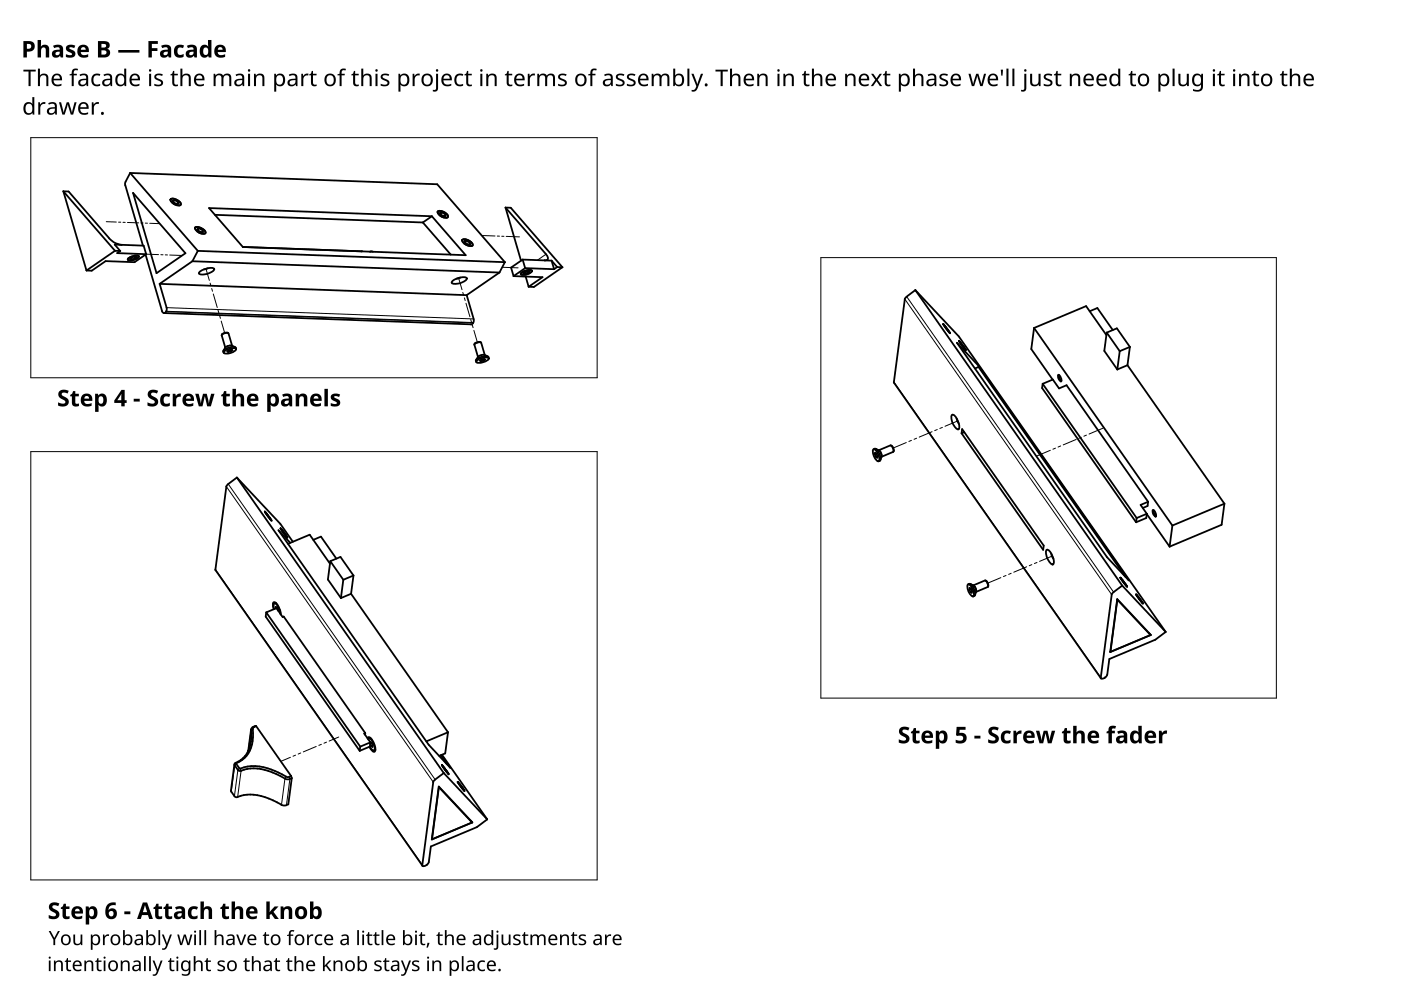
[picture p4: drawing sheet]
<svg xmlns="http://www.w3.org/2000/svg" width="297mm" height="210mm" viewBox="0 0 297 210" stroke-linecap="round" stroke-linejoin="round" font-family="sans-serif">
<g fill="none" stroke="#000" stroke-width=".38">
<path d="M26.6 38.5l-.1 .8 3.8 12.8M27.6 36.7l14.3 16.5M27.6 36.7l65.1 2.4 14.3 16.5M27.6 36.7l-1 1.8M13.4 40.6l4.9 16.8M13.4 40.6h1.1l8.6 9.9M13.4 40.6l11 12.6M23.1 50.5a4.1 4.1 0 0 0 2.7 1.4M24.4 53.2l-6.1 4.2M24.4 53.2h1.1M25.5 53.2l-1.2-1.3 6.2 .2 .5 1.8M25.5 53.2l-.7 .5 6.2 .2"/>
<path d="M27.1 54.9l1.1-.6a1.08 1.08 0 0 1 1.2 .1 2.06 2.06 0 0 1-2.3 .6zM27.7 54.7l.8-.3 .3 .1-.5 .4h-.5h-.2zM28.2 40.9l11.1 12.8-6.1 4.2zM30.9 54l3.5 11.9M31 53.9l-2.5 1.7-6.1-.2-2.9 2h-1.2M36.2 42.3a1.63 1.63 0 0 1 2.1 1.1 1.67 1.67 0 0 1-2.1-1.1zM36.7 42.6a.83 .83 0 0 1 1.1 .6h-.1a.88 .88 0 0 1-1-.6zM40.8 55.4l65.1 2.4M40.8 55.4l-7 4.8M41.4 48.3a1.76 1.76 0 0 1 2.2 1.1 1.68 1.68 0 0 1-2.2-1.1zM41.9 48.6a.83 .83 0 0 1 1.1 .6l-.7-.1zM41.9 53.2l-1.1 2.2"/>
<path d="M41.9 53.2l65.1 2.4M42.4 57.6l1.8-.7a1.15 1.15 0 0 1 1.2 .1 2.81 2.81 0 0 1-3.2 1zM44.1 56.9l-.9 .2M45.6 45.5l44.1 1.7M51.5 52.4l25.2 .9M76.7 53.3h.1M78.4 53.4l.3-.1 .4 .1M89.7 47.2l5.9 6.8M91.6 45.9l-1.9 1.3M91.6 45.9l-47.3-1.8 7.2 8.3M91.6 45.9l7.1 8.2-47.2-1.7M92.8 44.9a1.61 1.61 0 0 1 2.2 1.1 1.65 1.65 0 0 1-2.2-1.1z"/>
<path d="M93.3 45.2a.85 .85 0 0 1 1.1 .5h-.6zM96 59.5l.7-.4 1-.3a1.1 1.1 0 0 1 1.3 .2 2.72 2.72 0 0 1-3.2 1zM97.6 58.9l-.8 .2M98 50.9a1.68 1.68 0 0 1 2.2 1.1 1.76 1.76 0 0 1-2.2-1.1zM98.6 51.2l.3-.1a.75 .75 0 0 1 .8 .6l-.4 .1a.83 .83 0 0 1-.7-.6zM105.9 57.8l-7 4.8M107 55.6l-1.1 2.2M107.2 44l3.3 11.3M107.2 44l8.5 9.9a.83 .83 0 0 1 .3 1.2l-.6 .1M107.2 44l1.1 .1 10.9 12.6M108.9 58.5l6.1 .3-2.9 2M110.5 57.9l1-.5a1.23 1.23 0 0 1 1.3 0 1.98 1.98 0 0 1-2.4 .7z"/>
<path d="M110.8 55l-2.4 1.7 .5 1.8M110.8 55l4.7 .2M110.8 55l.5 1.8M111.1 57.8l.7-.3 .4 .1-.6 .4h-.5zM111.3 56.8l6.2 .3M111.3 56.8l-2.4 1.7M111.5 58.6l.6 2.2M115.5 55.2l1.5 .1M117 55.3l1.1 1.3M117 55.3l.5 1.8M118.1 56.6l1.1 .1M118.1 56.6l-.6 .5"/>
<path d="M119.2 56.7l-6 4.1h-1.1M33.8 60.2l1.5 5.2-.1 .6M33.8 60.2l65.1 2.4M34.3 66a.46 .46 0 0 0 .5 .4 .46 .46 0 0 0 .5-.4M34.8 66.4l65.1 2.4M47 71.1l.8 2.6M47.1 70.9l-.1 .1M47.5 74.6l1.1-.6a1.27 1.27 0 0 1 1.4 0 2.18 2.18 0 0 1-2.6 .8zM47.8 73.7l-.4 .6M48.3 74.4l.1 .2M48.4 70.6l-.5-.1-.8 .4M48.4 70.7a1.19 1.19 0 0 0-1.4 .4"/>
<path d="M48.4 70.7l.8 2.6M48.8 74.2l.1 .3M48.9 74.5l-.5 .1M48.9 74.5l.4-.2-.2-.2-.5 .1-.4 .3 .2 .1M49.1 73.3h-.7l-.6 .4M49.2 73.3l.7 .3M50 73.8a2.37 2.37 0 0 0-2.7 .7l.1 .3M50 73.7l.1 .3M98.9 62.6l1.5 5M100.3 68.5l-.4 .3M100.4 68.4l-.1 .1M100.4 67.7l-.1 .7"/>
<path d="M100.6 73.1l.7 2.6M100.7 72.8l-.1 .2M100.9 76.5l.1 .2M101 76.6l1.2-.7a1.33 1.33 0 0 1 1.4 .1 2.42 2.42 0 0 1-2.6 .8zM101.9 76.4l.1 .2M101.9 72.6l-.5-.1-.7 .3M102 72.7h-.8l-.7 .4M102 72.6l.8 2.7M102.4 76.2l.1 .3M102.5 76.5l.4-.3-.2-.1-.6 .1-.3 .3 .2 .1M102.5 76.5l-.5 .1M102.7 75.2l-.7 .1a1.29 1.29 0 0 0-1.1 1"/>
<path d="M102.7 75.2l.7 .4M103.6 76l-.1-.3a2.35 2.35 0 0 0-2.6 .8M192.2 62.9l-.4 .5-2.3 17.6M194.1 61.5l43.8 62.7M194.1 61.5l9.2 9.8 43.8 62.7M194.1 61.5l-1.9 1.4M200 68.7l1.4 2zM200.3 69.2l.8 1M202.9 72.7l4.6 4.9 31.8 45.5-4.6-4.9zM203.3 72.3l1.5 2zM203.7 72.8l.7 1M207.5 77.8l-.8 .3"/>
<path d="M207.5 77.8l31.1 44.5M207.5 77.6v.2M219.2 69.5l11.1-4.6 4.3 6.2M219.2 69.5l-.5 4.5 4.5 6.5M219.2 69.5l29.4 41.9M224.4 79.5a1.18 1.18 0 0 1 .6 1.4l-.2-.1a1.27 1.27 0 0 1-.4-1.3zM224.5 79.5l.1 .7 .4 .5M231 66l1.7-.7 3.2 4.7M234.6 70.5l2.2-.9 2.8 4M234.6 70.5l2.8 4M234.6 70.5l-.5 3.9 2.8 3.9M237.4 74.5l-.5 3.8"/>
<path d="M239 77.4l-2.1 .9M239 77.4l20.6 29.4M239.6 73.6l-2.2 .9M239.6 73.6l-.6 3.8M185.2 95.3a2.23 2.23 0 0 1 1.1 2.5 2.17 2.17 0 0 1-1.1-2.5zM185.2 95.2l.3-.1a2.26 2.26 0 0 1 1 2.6M185.5 96.3l.2 .6M185.5 96.3v-.3l.3 .2 .2 .5v.3l-.3-.1M185.7 95.2a1.56 1.56 0 0 1 1.2 1.6l2.5-1M185.8 96.2l-.3 .1M186 96.7l-.3 .2M186.5 97.7l-.2 .1"/>
<path d="M186.9 96.8l-.2 .7M188.8 94.5a1.16 1.16 0 0 1 .6 1.3M188.8 94.4l-2.5 1.1 .5 .6 .1 .8M188.9 94.4l.2 .1M189 94.5l.4 .5 .1 .6M189.5 81l43.9 62.8M189.5 95.6l-.1 .1M201.9 87.9a2.03 2.03 0 0 1 1.4 1.8 1.17 1.17 0 0 1-.1 1.3 2.59 2.59 0 0 1-1.3-3.1zM202.8 88.7l.5 1.1M204 91l17.3 24.7-.1 .9-17.3-24.7zM204.5 91.6l-.6 .3M221.1 81.4l-.2 .9 20 28.4"/>
<path d="M221.1 81.4l19.9 28.4M223.2 80.5l1.3 1.9 1.6-.7 17.3 24.7M223.2 80.5l-2.1 .9M48 103.2l-2.3 17.5M50.2 101.2l43.9 62.7M50.2 101.2l9.2 9.9 2.7 3.8M50.2 101.2l-1.8 1.4-.4 .6M56.1 108.5l1.5 1.9zM56.5 108.9l.7 1.1M59.5 112l1.1 1.3 .3 .7zM59.8 112.5l.8 1M61.1 115.3l4.6-1.9 4.3 6.1"/>
<path d="M61.6 115.1l-2.6-2.7 31.9 45.5 4.6 4.9-1.9-2.7M66.4 114.5l1.6-.7 3.3 4.6M70 119l2.8 3.9M70 119l-.5 3.9 2.8 3.9M70 119l2.2-.9 2.7 3.9M222 116.6a2.16 2.16 0 0 1 1.3 1.8 1.15 1.15 0 0 1-.1 1.3 2.91 2.91 0 0 1-1.4-3zM222.9 117.4l.1 .6 .4 .5M241 109.8l-.1 .9M243.1 109l4.9 6.9M243.1 108.9l-2.1 .9M243.1 108.9l-.1 .9-2.1 .9M243.4 106.4l-.1 .9-1 .4"/>
<path d="M243.4 106.4l-1.6 .7 1.3 1.8M244.4 108.1a1.18 1.18 0 0 1 .6 1.4l-.5-.6zM244.6 108.2l.1 .7 .4 .5M248.6 111.4l-.6 4.5M259.6 106.8l-.6 4.5-11 4.6M259.6 106.8l-11 4.6M45.6 120.7l44 62.9M56.5 129.8l-.2 .9 20 28.5M56.5 129.8l19.9 28.5M58 129.2a1.4 1.4 0 0 1 0-1.5 1.94 1.94 0 0 1 1.4 1.6l.1 1M58.1 129.1a1.13 1.13 0 0 1 .1-1.2 2.21 2.21 0 0 1 1.2 2v.2M58.4 129l.1-.3 .3 .2 .1 .5"/>
<path d="M58.5 127.8l-.3 .1M58.6 128.9l1.3 1.9 .2-.1 17.3 24.7M58.8 128.9l-2.3 .9M72.8 122.9l-.5 3.9M74.4 125.9l-2.1 .9M74.4 125.9l20.6 29.4M74.9 122l-2.1 .9M74.9 122l-.5 3.9M205.2 123.9a2.1 2.1 0 0 1 1.3 2.4l-.2 .2a2.18 2.18 0 0 1-1.1-2.6zM205.5 123.8a2.18 2.18 0 0 1 1.2 2.4l-.4 .2M205.5 123.8l-.2 .1M205.5 125l.3 .5"/>
<path d="M205.7 123.8l.7 .3M205.8 124.8l.3 .5M205.9 124.8l-.3-.2-.1 .4M205.9 124.8l-.4 .2M206.1 125.4l-.3 .1M206.1 125.3l-.1 .4-.2-.2M206.3 124.1l2.5-1 .4 .2 .3 1-.1 .2-2.5 1-.1-.8zM206.4 124.2l.4 .5 .1 .7M207 125.4l-.3 .8M209 123.1l.1 .1M209.1 123.2l.4 .7v.3M209.5 124.2v.2"/>
<path d="M235.7 126.1l-2.3 17.6M236.9 127.1v.1M236.9 127l7.1 7.6-8.6 3.6zM236.9 127.2l7 7.5-.3-.5M236.9 127.2l-1.5 11M237.5 122.5l1.5 1.9zM237.9 123l.7 1M237.9 124.2l-2 1.5-.2 .4M237.9 124.2l9.2 9.8M240.9 126l1.4 2zM241.2 126.5l.8 1M247.1 134l-2.1 1.6-9.8 4.1-.5 3.4-.3 .5"/>
<path d="M52.6 159.2a5.4 5.4 0 0 1-2.8 2.7l-.1 .4M52.6 159.2h.1M53.2 154.7l-.6 4.5M53.7 154.1a1.3 1.3 0 0 0-.4 1.6 8.2 8.2 0 0 1-.7 3.5M54.3 154a.85 .85 0 0 0-.7 1.2 6.1 6.1 0 0 1-3.2 6.5l-.3 .1M54.3 154l7.4 10.5M54.3 154l-.6 .1M76.4 158.3l-.1 .9M77.4 155.4l-.2 .1 1.3 1.9M77.4 155.4v.4M77.9 156.6l.2-.3a2.1 2.1 0 0 1 1.4 1.8 1.1 1.1 0 0 1-.1 1.3 1.48 1.48 0 0 1-1.1-1.1M78.1 156.8l.1-.2a2.11 2.11 0 0 1 1.2 2.4l-.3 .1-.7-.8"/>
<path d="M78.4 158.3l-2.1 .9M78.4 156.5h.1M78.5 156.5l-.3 .1M78.5 157.7l.2 .5M78.5 157.4l.3 .1 .2 .5v.4l-.3-.2M78.5 157.4l-.1 .9M78.5 157.4l-2.1 .9M78.8 157.5l-.3 .2M79 158.1l-.3 .1M79.6 159l-.3 .1M95 155.3l-.6 4.4-1.3 .6M95 155.3l-4.6 1.9"/>
<path d="M233.4 143.7l.2 .2 .7-.2M234.4 143.6l-.1 .1M48.9 167.6l.1 .3M49 167.8l.7 1 .4 .3 .3-.1M49.7 162l-.7 5.6M49.8 162.3l.6 .9M50.1 162l.7 1a10.7 10.7 0 0 1 9 1.2l1.1 .6 .4-.1M50.1 161.8v.2M50.4 169a10 10 0 0 1 8.6 1.2l.7 .4M50.4 163.3l.7 .2M51.1 163.4a10 10 0 0 1 8.6 1.3l.7 .4M59.6 170.7h1.1"/>
<path d="M60.4 165.1l.4 .1h.6M61.7 164.5l.2 .5M61.7 164.5l-.4 .2M61.9 165l-.8 5.5-.4 .2M61.9 165l-.4 .2M91.6 177.9v.1M91.9 165.8l-2.4 17.7a1.01 1.01 0 0 0 1.2-.3l.2-.4 .5-3.3 9.7-4.1 2.2-1.7M92.2 165.3l-.4 .5M93 166.8l7.1 7.6-.3-.4M93 166.8l7.2 7.6-8.7 3.6zM93.4 160.1l1.4 1.9M93.7 162.2l1.4 2z"/>
<path d="M93.7 160l9.6 13.7M94 162.7l.8 1M94.1 163.9l9.2 9.8M94.1 163.9l-1.8 1.4M97 165.8l1.5 1.9zM97.4 166.3l.7 1"/>
</g>
<g fill="none" stroke="#000" stroke-width=".21">
<path d="M115.8 53.9l-1.8 1.2M35.2 66.1l65.1 2.4M35.3 66l65.1 2.4M35.3 65.2l65.1 2.4M49.2 73.3h-.8l-.6 .4M102.7 75.3h-.7l-.7 .4M191.8 63.4l43.9 62.7M192.2 62.9l43.9 62.6M189.5 81l43.9 62.7M48 103.2l43.9 62.6M48.4 102.6l43.9 62.7M45.7 120.7l43.8 62.7"/>
<path d="M53.6 154.6l-.4 .2-.5 4.4M53.7 154.1h.2M49.9 161.7l.2 .1M50.1 162l-.3 .3-.8 5.5M50.8 162.9l-.4 .3-.7 5.6M51 163l.1 .4-.7 5.6M60.6 164.6l-.2 .5-.7 5.5M61.3 164.7l.2 .5-.8 5.5"/>
</g>
<g fill="none" stroke="#000" stroke-width=".21">
<path d="M22.5 47l2.2 .1M25.1 47.1h.5M26.1 47.1l.5 .1M27 47.2l2.4 .1M29.9 47.3h.4M30.8 47.3h.5M31 53.9l2.6 .1M31.7 47.3l2.2 .1M34.1 54h.5M35 54l.5 .1M36 54.1l2.6 .1M43.7 57l.7 2.5"/>
<path d="M97.2 58.9l.8 2.5M102.1 49.9l2.9 .1M105.4 50.1h.5M106.4 50.1h.4M106.5 56.7l3.3 .1M107.3 50.1l2.8 .1M44.6 60l.1 .6M44.9 61.2l.2 .6M45.2 62.3l.9 2.9M46.2 65.8l.2 .6M46.6 66.9l.1 .6M46.9 68.1l.7 2.5"/>
<path d="M98.1 62l.2 .6M98.5 63.1l.1 .6M98.8 64.3l.8 2.9M99.8 67.7l.2 .6M100.1 68.9l.2 .6M100.5 70l.7 2.5M192.1 93.8l-2.7 1.2M193.2 93.4l-.5 .2M194.3 92.9l-.5 .2M197.6 91.5l-2.7 1.2M198.7 91.1l-.5 .2M199.8 90.6l-.5 .2"/>
<path d="M203.1 89.2l-2.7 1.2M222.7 95.5l-3 1.2M223.8 95l-.6 .2M224.9 94.6l-.6 .2M228.2 93.2l-2.8 1.1M229.3 92.7l-.6 .2M230.4 92.3l-.6 .2M233.9 90.8l-3 1.2M218.8 119.7l-.6 .2M219.9 119.3l-.6 .2M223.2 117.9l-2.8 1.1M212.2 122.5l-2.7 1.1"/>
<path d="M213.3 122l-.6 .2M214.4 121.6l-.6 .2M217.7 120.2l-2.8 1.1M63.8 159.6l-.6 .3M67 158.3l-2.7 1.1M68.1 157.8l-.5 .2M69.2 157.4l-.5 .2M71.8 156.3l-2 .8M61.6 160.6l-2.1 .8M62.7 160.1l-.6 .2"/>
</g>
<g fill="none" stroke="#000" stroke-width=".21">
<path d="M27.6 55l.2-.4a1.01 1.01 0 0 1 1.2-.1l-.3 .3-.5 .2M37.5 42.6l-.5-.2-.4 .1a.93 .93 0 0 0 1.3 .7M42.7 48.7l-.6-.3-.3 .1a.97 .97 0 0 0 1.4 .7h-.1M94.1 45.2l-.4-.2-.5 .1a1 1 0 0 0 1.4 .7M99.4 51.2l-.6-.2-.4 .1a.91 .91 0 0 0 1.4 .6M110.9 58a1.1 1.1 0 0 1 1.4-.5l-.8 .6M200.3 69.2l-.1-.1 1 1.2-.3-.4M203.7 72.7h-.1l.9 1.2-.2-.4M56.5 108.9h-.1l.9 1.1-.2-.3M59.8 112.5l-.1-.1 1 1.2-.2-.3M237.9 122.9l.8 1.2-.2-.4M241.2 126.5l-.1-.1 1 1.2-.2-.3"/>
<path d="M94 162.7l-.1-.1 1 1.2-.3-.4M97.4 166.3l-.1-.1 .9 1.2-.2-.4"/>
</g>
<g fill="#000">
<path d="M5 14.8h2.6v.4h-1.1v3.1h-.4v-3.1h-1.1zM8 14.5h.5v1.5a1 1 0 0 1 1-.4 1 1 0 0 1 .8 1v1.7h-.5v-1.7a.7 .7 0 0 0-.8-.6 .7 .7 0 0 0-.5 .9v1.4h-.5zM8 8.5h.7v1.4a.98 .98 0 0 1 1.1-.4 .98 .98 0 0 1 .6 1v1.7h-.7v-1.6a.52 .52 0 0 0-.6-.6 .52 .52 0 0 0-.4 .7v1.5h-.7zM14.1 9.8a1.69 1.69 0 0 1 1.9-.1l-.3 .5-.2-.1a.55 .55 0 0 0-.8 .1l.5 .4a.92 .92 0 0 1 .8 .8 1.3 1.3 0 0 1-2 .7v-.6a1.05 1.05 0 0 0 1.3 0 .81 .81 0 0 0-.9-.6 .74 .74 0 0 1-.3-1.1zM15.4 14.8l.5-.3h.4l.3 .1-.2 .3a.55 .55 0 0 0-.6 .1 .55 .55 0 0 0-.2 .6h.7v.4h-.7v2.3h-.4v-2.3h-.5v-.2l.5-.2zM19.7 16l.5-.4h.6l.5 .1-.2 .4a.97 .97 0 0 0-1.3 .6 .97 .97 0 0 0 .9 1.2l.5-.1v.4a1.31 1.31 0 0 1-1.5-.2 1.31 1.31 0 0 1-.3-1.6zM25.1 10.6h4.5v.6h-4.5zM31.5 8.7h2v.6h-1.3v.9h1.2v.6h-1.2v1.4h-.7zM32.9 15.9a1.54 1.54 0 0 1 1.6-.1l-.1 .3-.7-.2-.5 .2v.3l.6 .4a.94 .94 0 0 1 .8 .7 1.2 1.2 0 0 1-1.9 .6v-.3l.4 .1a.63 .63 0 0 0 1.1-.4l-.7-.4a.78 .78 0 0 1-.6-1.2zM36.7 15h.2v.6h.8v.4h-.8v1.5l.3 .4h.5v.3a.8 .8 0 0 1-1.2-.7v-1.5h-.4v-.2l.4-.2zM37.2 9.8l.6-.3h.8l.4 .2-.2 .5a.77 .77 0 0 0-1.2 .6 .77 .77 0 0 0 1.2 .7l.1-.1v.6a1.37 1.37 0 0 1-1.7-.1 1.37 1.37 0 0 1-.2-1.8zM38.2 14.5h.5l-.1 1.5a1 1 0 0 1 1.1-.4 1 1 0 0 1 .8 1v1.7h-.5v-1.7a.7 .7 0 0 0-.8-.6 .7 .7 0 0 0-.5 .9v1.4h-.5z"/>
<path d="M45.3 15.6h.3l.1 .4a.99 .99 0 0 1 1.6 0 .93 .93 0 0 1 1.1-.4 .93 .93 0 0 1 .6 1v1.7h-.4v-1.7a.64 .64 0 0 0-.7-.6 .64 .64 0 0 0-.5 .8v1.5h-.5v-1.7a.66 .66 0 0 0-.8-.6 .66 .66 0 0 0-.4 .9v1.4h-.4zM53.8 15.6h.4l.1 .4a1 1 0 0 1 1.1-.4 1 1 0 0 1 .7 1v1.7h-.5v-1.7a.7 .7 0 0 0-.8-.6 .7 .7 0 0 0-.5 .9v1.4h-.5zM63.9 15.6h.3l.1 .5 .5-.4 .6-.1v.4h-.5a.84 .84 0 0 0-.6 .9v1.4h-.4zM66.1 15h.3v.6h.7v.4h-.7v1.5l.2 .4h.5v.3a.8 .8 0 0 1-1.2-.7v-1.5h-.3v-.2l.3-.2zM72.2 14.8l.4-.3h.5l.3 .1-.2 .3a.55 .55 0 0 0-.6 .1 .55 .55 0 0 0-.2 .6h.7v.4h-.7v2.3h-.4v-2.3h-.5v-.2l.5-.2zM75 15h.3v.6h.8v.4h-.8v1.5l.2 .4h.6v.3a.8 .8 0 0 1-1.2-.7v-1.5h-.4v-.2l.4-.2zM76.6 14.5h.4v1.5a1 1 0 0 1 1.1-.4 1 1 0 0 1 .7 1v1.7h-.4v-1.7a.7 .7 0 0 0-.9-.6 .7 .7 0 0 0-.5 .9v1.4h-.4zM80.9 15.9a1.54 1.54 0 0 1 1.6-.1l-.1 .3-.7-.2-.6 .2 .1 .3 .6 .4a.95 .95 0 0 1 .8 .7 1.2 1.2 0 0 1-1.9 .6v-.3l.4 .1a.63 .63 0 0 0 1.1-.4l-.7-.4a.78 .78 0 0 1-.6-1.2zM87.5 15.6h.3l.1 .5 .5-.4 .6-.1v.4h-.5a.84 .84 0 0 0-.6 .9v1.4h-.4zM92.5 15.6h.4v3.1a.68 .68 0 0 1-.8 .7h-.3v-.4a.42 .42 0 0 0 .4 .1 .42 .42 0 0 0 .3-.4zM96.7 15.9l.4-.3h.6l.5 .1-.1 .4a.97 .97 0 0 0-1.4 .6 .97 .97 0 0 0 1 1.2l.5-.1v.4a1.31 1.31 0 0 1-1.6-.2 1.31 1.31 0 0 1-.2-1.6zM99 15h.3v.6h.7v.4h-.7v1.5l.2 .4h.5v.3a.8 .8 0 0 1-1.2-.7v-1.5h-.3v-.2l.3-.2z"/>
<path d="M103.1 15.6h.3l.1 .4a1 1 0 0 1 1.1-.4 1 1 0 0 1 .7 1v1.7h-.4v-1.7a.7 .7 0 0 0-.9-.6 .7 .7 0 0 0-.5 .9v1.4h-.4zM107.6 15h.3v.6h.7v.4h-.7v1.5l.2 .4h.5v.3a.8 .8 0 0 1-1.2-.7v-1.5h-.4v-.2l.4-.2zM111.9 15.6h.4v.5l.5-.4 .6-.1v.4h-.5a.84 .84 0 0 0-.6 .9v1.4h-.4zM113.9 15.6h.4v.4a.99 .99 0 0 1 1.7 0 .93 .93 0 0 1 1-.4 .93 .93 0 0 1 .7 1v1.7h-.4v-1.7a.64 .64 0 0 0-.8-.6 .64 .64 0 0 0-.5 .8v1.5h-.4v-1.7a.66 .66 0 0 0-.8-.6 .66 .66 0 0 0-.5 .9v1.4h-.4zM118.5 15.9a1.54 1.54 0 0 1 1.6-.1l-.1 .3-.7-.2-.5 .2v.3l.6 .4a.95 .95 0 0 1 .8 .7 1.2 1.2 0 0 1-1.9 .6v-.3l.4 .1a.63 .63 0 0 0 1.1-.4l-.7-.4a.78 .78 0 0 1-.6-1.2zM125.4 14.8l.4-.3h.5l.2 .1-.1 .3a.55 .55 0 0 0-.7 .1 .55 .55 0 0 0-.1 .6h.7v.4h-.7v2.3h-.4v-2.3h-.5v-.2l.5-.2zM130.7 15.9a1.54 1.54 0 0 1 1.7-.1l-.2 .3-.7-.2-.5 .2v.3l.7 .4a.95 .95 0 0 1 .7 .7 1.2 1.2 0 0 1-1.8 .6v-.3l.4 .1a.63 .63 0 0 0 1-.4l-.6-.4a.78 .78 0 0 1-.7-1.2zM133.1 15.9a1.54 1.54 0 0 1 1.6-.1l-.1 .3-.7-.2-.5 .2v.3l.6 .4a.95 .95 0 0 1 .8 .7 1.2 1.2 0 0 1-1.9 .6v-.3l.4 .1a.63 .63 0 0 0 1.1-.4l-.7-.4a.78 .78 0 0 1-.6-1.2zM138.2 15.6h.3l.1 .4a.99 .99 0 0 1 1.6 0 .93 .93 0 0 1 1.1-.4 .93 .93 0 0 1 .6 1v1.7h-.4v-1.7a.64 .64 0 0 0-.8-.6 .64 .64 0 0 0-.4 .8v1.5h-.5v-1.7a.66 .66 0 0 0-.8-.6 .66 .66 0 0 0-.4 .9v1.4h-.4zM146.6 15.6h.4l.8 2.2 .8-2.2h.5l-1.2 3a1 1 0 0 1-1.3 .8v-.3l.7-.1 .3-.7zM151.7 14.8h2.6v.4h-1.1v3.1h-.4v-3.1h-1.1zM154.8 14.5h.4v1.5a1 1 0 0 1 1.1-.4 1 1 0 0 1 .7 1v1.7h-.4v-1.7a.7 .7 0 0 0-.9-.6 .7 .7 0 0 0-.5 .9v1.4h-.4z"/>
<path d="M160.6 15.6h.3l.1 .4a1 1 0 0 1 1.1-.4 1 1 0 0 1 .7 1v1.7h-.5v-1.7a.7 .7 0 0 0-.8-.6 .7 .7 0 0 0-.5 .9v1.4h-.4zM166.1 15.6h.3l.1 .4a1 1 0 0 1 1.1-.4 1 1 0 0 1 .7 1v1.7h-.4v-1.7a.7 .7 0 0 0-.9-.6 .7 .7 0 0 0-.5 .9v1.4h-.4zM170.6 15h.2v.6h.8v.4h-.8v1.5l.3 .4h.5v.3a.8 .8 0 0 1-1.2-.7v-1.5h-.4v-.2l.4-.2zM172.1 14.5h.5v1.5a1 1 0 0 1 1-.4 1 1 0 0 1 .8 1v1.7h-.5v-1.7a.7 .7 0 0 0-.8-.6 .7 .7 0 0 0-.5 .9v1.4h-.5zM179.2 15.6h.3l.1 .4a1 1 0 0 1 1.1-.4 1 1 0 0 1 .7 1v1.7h-.4v-1.7a.7 .7 0 0 0-.9-.6 .7 .7 0 0 0-.5 .9v1.4h-.4zM184.7 15.6h.5l.6 1 .7-1h.5l-.9 1.3 .9 1.4h-.4l-.8-1.1-.7 1.1h-.5l1-1.4zM187.8 15h.2v.6h.8v.4h-.8v1.5l.2 .4h.6v.3a.8 .8 0 0 1-1.2-.7v-1.5h-.4v-.2l.4-.2zM193.6 14.5h.4v1.5a1 1 0 0 1 1.1-.4 1 1 0 0 1 .7 1v1.7h-.4v-1.7a.7 .7 0 0 0-.9-.6 .7 .7 0 0 0-.5 .9v1.4h-.4zM199.3 15.9a1.54 1.54 0 0 1 1.7-.1l-.2 .3-.7-.2-.5 .2v.3l.7 .4a.95 .95 0 0 1 .7 .7 1.2 1.2 0 0 1-1.8 .6v-.3l.4 .1a.63 .63 0 0 0 1-.4l-.6-.4a.78 .78 0 0 1-.7-1.2zM205.3 15.6h.5l.5 2.2 .7-2.2h.4l.7 2.2 .5-2.2h.5l-.8 2.7h-.5l-.6-2.2-.7 2.2h-.4zM212.2 14.8h.5l-.1 1.2h-.3zM217.2 15.6h.4v3.1a.74 .74 0 0 1-1.1 .7v-.4a.42 .42 0 0 0 .5 .1 .42 .42 0 0 0 .2-.4z"/>
<path d="M218.4 15.6h.4v1.7a.7 .7 0 0 0 .9 .6 .7 .7 0 0 0 .5-.9v-1.4h.4v2.7h-.3l-.1-.4a1.01 1.01 0 0 1-1.1 .4 1.01 1.01 0 0 1-.7-.9zM221.4 15.9a1.54 1.54 0 0 1 1.7-.1l-.1 .3-.8-.2-.5 .2 .1 .3 .6 .4a.94 .94 0 0 1 .8 .7 1.2 1.2 0 0 1-1.9 .6v-.3l.4 .1a.63 .63 0 0 0 1-.4l-.6-.4a.78 .78 0 0 1-.7-1.2zM224 15h.3v.6h.7v.4h-.7v1.5l.2 .4h.5v.3a.8 .8 0 0 1-1.2-.7v-1.5h-.3v-.2l.3-.2zM226.8 15.6h.4v.4a1 1 0 0 1 1.1-.4 1 1 0 0 1 .7 1v1.7h-.4v-1.7a.7 .7 0 0 0-.9-.6 .7 .7 0 0 0-.5 .9v1.4h-.4zM239.8 15h.3v.6h.7v.4h-.7v1.5l.2 .4h.6v.3a.8 .8 0 0 1-1.2-.7v-1.5h-.4v-.2l.4-.2zM249.8 15.6h.5v1.7a.7 .7 0 0 0 .8 .6 .7 .7 0 0 0 .5-.9v-1.4h.5v2.7h-.4l-.1-.4a1.01 1.01 0 0 1-1.1 .4 1.01 1.01 0 0 1-.7-.9zM258.6 15h.3v.6h.7v.4h-.7v1.5l.2 .4h.6v.3a.8 .8 0 0 1-1.3-.7v-1.5h-.3v-.2l.4-.2zM262.7 15.6h.4v.4a1 1 0 0 1 1.1-.4 1 1 0 0 1 .7 1v1.7h-.4v-1.7a.7 .7 0 0 0-.9-.6 .7 .7 0 0 0-.5 .9v1.4h-.4zM265.9 15h.3v.6h.7v.4h-.7v1.5l.2 .4h.6v.3a.8 .8 0 0 1-1.2-.7v-1.5h-.4v-.2l.4-.2zM271.9 15h.3v.6h.7v.4h-.7v1.5l.2 .4h.5v.3a.8 .8 0 0 1-1.2-.7v-1.5h-.3v-.2l.3-.2zM273.5 14.5h.4v1.5a1 1 0 0 1 1.1-.4 1 1 0 0 1 .7 1v1.7h-.4v-1.7a.7 .7 0 0 0-.9-.6 .7 .7 0 0 0-.5 .9v1.4h-.4zM8.1 21.7h.4v.5l.5-.5h.6v.4h-.5a.84 .84 0 0 0-.6 .8v1.4h-.4z"/>
<path d="M12.5 21.7h.5l.5 2.2 .6-2.2h.5l.6 2.2 .6-2.2h.4l-.7 2.6h-.5l-.6-2.2-.7 2.2h-.5zM19.5 21.7h.3l.1 .5 .4-.5h.7l-.1 .4h-.4a.84 .84 0 0 0-.6 .8v1.4h-.4zM12.7 82.9a1.88 1.88 0 0 1 1.9 0l-.3 .5-.6-.2a.43 .43 0 0 0-.6 .4 .43 .43 0 0 0 .5 .5 1.28 1.28 0 0 1 1 1.1 1.43 1.43 0 0 1-2.3 .8v-.7l.6 .2a.56 .56 0 0 0 .6 .1 .56 .56 0 0 0 .3-.5v-.1a2.21 2.21 0 0 1-1.4-1.4zM15.5 82.9h.5v.6h.7v.5h-.7v1.3a.45 .45 0 0 0 .3 .4 .45 .45 0 0 0 .4-.2v.6a.93 .93 0 0 1-1 .1 .93 .93 0 0 1-.5-.9v-1.3h-.3v-.3l.4-.2zM28.3 84.5h1.3v.6h-1.3zM31.6 82.9a1.88 1.88 0 0 1 1.9 0l-.2 .5-.7-.2a.43 .43 0 0 0-.6 .4 .43 .43 0 0 0 .5 .5 1.28 1.28 0 0 1 1 1.1 1.43 1.43 0 0 1-2.2 .8v-.7l.6 .2a.56 .56 0 0 0 .6 .1 .56 .56 0 0 0 .3-.5v-.1a2.21 2.21 0 0 1-1.5-1.4zM34.3 83.8l.5-.3h.9l.4 .1-.2 .6a.77 .77 0 0 0-1.2 .6 .77 .77 0 0 0 1.1 .7l.2-.1v.6a1.37 1.37 0 0 1-1.7-.1 1.37 1.37 0 0 1-.2-1.8zM36.6 83.5h.6l.1 .4 .5-.4h.6l-.1 .6a.7 .7 0 0 0-.9 .7v1.4h-.8zM41.4 83.5h.7l.5 2 .4-2h.8l.5 2 .5-2h.7l-.8 2.7h-.8l-.5-2.2-.5 2.2h-.7zM47.5 82.9h.5v.6h.7v.5h-.7v1.3a.45 .45 0 0 0 .3 .4 .45 .45 0 0 0 .5-.2v.6a.93 .93 0 0 1-1 .1 .93 .93 0 0 1-.5-.9v-1.3h-.4v-.3l.4-.2zM49.3 82.4h.7v1.4a.98 .98 0 0 1 1.1-.3 .98 .98 0 0 1 .7 .9v1.8h-.8v-1.6a.52 .52 0 0 0-.5-.6 .52 .52 0 0 0-.5 .7v1.5h-.7zM62.7 83.5h.6l.1 .3a1.01 1.01 0 0 1 1.1-.3 1.01 1.01 0 0 1 .7 .9v1.8h-.8v-1.6a.52 .52 0 0 0-.5-.6 .52 .52 0 0 0-.5 .7v1.5h-.7z"/>
<path d="M68.8 82.4h.7v3.8h-.7zM70.3 83.7a1.68 1.68 0 0 1 1.8-.1l-.2 .6-.2-.1a.55 .55 0 0 0-.9 .1l.6 .3a.92 .92 0 0 1 .7 .9 1.3 1.3 0 0 1-2 .6v-.6a1.05 1.05 0 0 0 1.3 .1 .81 .81 0 0 0-.8-.6 .74 .74 0 0 1-.3-1.2zM190.9 154.3a1.89 1.89 0 0 1 1.9 0l-.2 .6-.7-.2a.43 .43 0 0 0-.6 .3 .43 .43 0 0 0 .5 .5 1.11 1.11 0 0 1 1 1.4 1.11 1.11 0 0 1-1.5 .7l-.7-.2v-.7l.6 .3a.56 .56 0 0 0 .6 .1 .56 .56 0 0 0 .3-.5l-.1-.1a2.21 2.21 0 0 1-1.4-1.4zM193.7 154.4h.5v.5h.8v.6h-.8v1.3l.2 .2h.6v.5a.93 .93 0 0 1-1 .1 .93 .93 0 0 1-.5-.8v-1.3h-.4v-.3l.4-.3zM202.8 154.1h1.9v.6h-1.2l-.1 .7a1.16 1.16 0 0 1 1.6 1 1.16 1.16 0 0 1-1.4 1.2l-1-.1v-.7a1.03 1.03 0 0 0 1.6-.2 .74 .74 0 0 0-.4-.7 .74 .74 0 0 0-.8 .1l-.3-.1zM206.6 156h1.3v.6h-1.3zM209.9 154.3a1.89 1.89 0 0 1 1.9 0l-.3 .6-.6-.2a.43 .43 0 0 0-.6 .3 .43 .43 0 0 0 .5 .5 1.11 1.11 0 0 1 .9 1.4 1.11 1.11 0 0 1-1.5 .7l-.7-.2v-.7l.6 .3a.56 .56 0 0 0 .6 .1 .56 .56 0 0 0 .3-.5v-.1a2.21 2.21 0 0 1-1.5-1.4zM212.5 155.2l.6-.3h.8l.4 .2-.2 .5a.77 .77 0 0 0-1.2 .6 .77 .77 0 0 0 1.2 .7l.1-.1v.6a1.37 1.37 0 0 1-1.7-.1 1.37 1.37 0 0 1-.2-1.7zM214.9 154.9h.5l.2 .5 .4-.4 .6-.1-.1 .7a.7 .7 0 0 0-.9 .6v1.4h-.7zM219.6 154.9h.8l.4 2.1 .5-2.1h.8l.4 2.1 .5-2.1h.7l-.7 2.7h-.8l-.5-2.1-.5 2.1h-.8zM225.8 154.4h.4v.5h.8v.6h-.8v1.3l.2 .2h.6v.5a.93 .93 0 0 1-1 .1 .93 .93 0 0 1-.5-.8v-1.3h-.4v-.3l.4-.3zM227.5 153.9h.8l-.1 1.4a.98 .98 0 0 1 1.1-.4 .98 .98 0 0 1 .7 1v1.7h-.7v-1.6a.52 .52 0 0 0-.6-.6 .52 .52 0 0 0-.4 .7v1.5h-.8z"/>
<path d="M235.2 154.1a1.6 1.6 0 0 1 1.4-.1l-.2 .5a.42 .42 0 0 0-.5-.1 .42 .42 0 0 0-.2 .5h.7v.6h-.7v2.1h-.7v-2.1h-.4v-.4l.4-.2zM245.7 154.9h.6l.1 .5 .4-.4 .6-.1v.7a.7 .7 0 0 0-1 .6v1.4h-.7zM10.3 197.4h.4l.8 1.5 .8-1.5h.4l-1 1.8v1.2h-.4v-1.2zM10.7 191.6a1.89 1.89 0 0 1 1.9 0l-.3 .5-.6-.2a.43 .43 0 0 0-.6 .4 .43 .43 0 0 0 .5 .5 1.11 1.11 0 0 1 1 1.3 1.11 1.11 0 0 1-1.6 .8l-.7-.2v-.7l.6 .2a.56 .56 0 0 0 .6 .1 .56 .56 0 0 0 .4-.5l-.1-.1a2.21 2.21 0 0 1-1.4-1.4zM13.5 191.6h.5v.6h.7v.5h-.7v1.3l.2 .3 .6-.1v.6a.93 .93 0 0 1-1 .1 .93 .93 0 0 1-.5-.9v-1.3h-.4v-.3l.4-.2zM15.6 198.1h.3v1.5a.6 .6 0 0 0 .8 .5 .6 .6 0 0 0 .4-.8v-1.2h.4v2.3h-.3l-.1-.3a.86 .86 0 0 1-.9 .3 .86 .86 0 0 1-.6-.8zM21.8 198.1h.3l.1 .5 .4-.4 .5-.1v.4h-.5l-.3 .3-.1 1.6h-.4zM26.4 193.2h1.2v.6h-1.2zM33.1 191.6h.5v.6h.8v.5h-.8v1.3l.2 .3 .6-.1v.6a.93 .93 0 0 1-1 .1 .93 .93 0 0 1-.5-.9v-1.3h-.4v-.3l.4-.2zM34.3 198.1h.4l.7 1.9 .6-1.9h.4l-.9 2.6a.86 .86 0 0 1-1.1 .7v-.3l.5-.1 .3-.6zM35.3 191.6h.4v.6h.8v.5h-.8v1.3l.2 .3 .6-.1v.6a.93 .93 0 0 1-1 .1 .93 .93 0 0 1-.5-.9v-1.3h-.3v-.3l.4-.2zM40.2 192.5l.5-.3h.9l.4 .1-.2 .6a.77 .77 0 0 0-1.2 .6 .77 .77 0 0 0 1.1 .7l.2-.1v.6l-.8 .2a1.41 1.41 0 0 1-1.3-.9 1.41 1.41 0 0 1 .4-1.5z"/>
<path d="M42.5 191.1h.7v1.4a.98 .98 0 0 1 1.1-.3 .98 .98 0 0 1 .7 .9v1.7h-.8v-1.5a.52 .52 0 0 0-.5-.6 .52 .52 0 0 0-.5 .7v1.4h-.7zM47.3 191.6h.5v.6h.7v.5h-.7v1.3l.2 .3 .6-.1v.6a.93 .93 0 0 1-1 .1 .93 .93 0 0 1-.5-.9v-1.3h-.4v-.3l.4-.2zM49.1 191.1h.7v1.4a.98 .98 0 0 1 1.1-.3 .98 .98 0 0 1 .7 .9v1.7h-.8v-1.5a.52 .52 0 0 0-.5-.6 .52 .52 0 0 0-.5 .7v1.4h-.7zM56.5 191.1h.7v2.3l1-1.2h.8l-1 1.1 1.1 1.5h-.8l-.8-1-.3 .2v.8h-.7zM59.5 192.2h.5l.1 .3a1.01 1.01 0 0 1 1.2-.3 1.01 1.01 0 0 1 .7 .9v1.7h-.8v-1.5a.52 .52 0 0 0-.5-.6 .52 .52 0 0 0-.5 .7v1.4h-.7zM61.4 197.4l.8-.2 .2 .1-.1 .2a.47 .47 0 0 0-.6 .1 .47 .47 0 0 0-.1 .5h.6v.3h-.6v2h-.4v-2h-.4v-.1l.4-.2zM65.1 198.1h.3l.1 .5 .4-.4 .5-.1v.4h-.5l-.3 .3-.1 1.6h-.4zM90.6 199.9h.5l-.4 1h-.3zM106.3 198.1h.4v1.5a.6 .6 0 0 0 .7 .5 .6 .6 0 0 0 .5-.8v-1.2h.3v2.3h-.3v-.3a.86 .86 0 0 1-1 .3 .86 .86 0 0 1-.6-.8zM108.9 198.3a1.32 1.32 0 0 1 1.5-.1l-.2 .3-.4-.1a.36 .36 0 0 0-.6 .2 .36 .36 0 0 0 .4 .4l.7 .4 .1 .4a1.03 1.03 0 0 1-1.6 .5v-.4l.7 .2 .5-.2v-.3l-.6-.3a.6 .6 0 0 1-.5-1zM122.8 198.3a1.32 1.32 0 0 1 1.5-.1l-.2 .3-.4-.1a.36 .36 0 0 0-.6 .2 .36 .36 0 0 0 .4 .4l.7 .4 .1 .4a1.03 1.03 0 0 1-1.6 .5v-.4l.7 .2 .5-.2v-.3l-.7-.3a.6 .6 0 0 1-.4-1zM128.3 198.1h.3v.5l.4-.4 .6-.1-.1 .4h-.5l-.3 .3-.1 1.6h-.3z"/>
<path d="M11.4 203.7h.3l.1 .3a.86 .86 0 0 1 .9-.3 .86 .86 0 0 1 .6 .7v1.5h-.3v-1.4a.6 .6 0 0 0-.8-.6 .6 .6 0 0 0-.4 .8v1.2h-.4zM14.2 203.1h.2v.6h.7v.2h-.7v1.3l.2 .4h.5v.3a.68 .68 0 0 1-1.1-.7v-1.3h-.3v-.1l.4-.2zM17.9 203.7h.3v.3a.86 .86 0 0 1 1-.3 .86 .86 0 0 1 .6 .7v1.5h-.4v-1.4a.6 .6 0 0 0-.7-.6 .6 .6 0 0 0-.4 .8v1.2h-.4zM20.7 203.1h.2v.6h.6v.2h-.6v1.3l.2 .4h.4v.3a.68 .68 0 0 1-1-.7v-1.3h-.3v-.1l.3-.2zM25.6 203.7h.3v.3a.86 .86 0 0 1 1-.3 .86 .86 0 0 1 .6 .7v1.5h-.4v-1.4a.6 .6 0 0 0-.7-.6 .6 .6 0 0 0-.4 .8v1.2h-.4zM32.3 203.7h.4l.7 1.8 .7-1.8h.4l-1 2.5a.86 .86 0 0 1-1.1 .7v-.3l.5-.1 .3-.6zM36.1 203.1h.2v.6h.7v.2h-.7v1.3l.2 .4h.5v.3a.68 .68 0 0 1-1.1-.7v-1.3h-.3v-.1l.3-.2zM37.6 198.1h.4l.4 1.9 .6-1.9h.4l.5 1.9 .5-1.9h.4l-.6 2.3h-.5l-.5-1.9-.6 1.9h-.4zM41.1 202.7h.3v1.3a.86 .86 0 0 1 1-.3 .86 .86 0 0 1 .6 .7v1.5h-.4v-1.4a.6 .6 0 0 0-.7-.6 .6 .6 0 0 0-.5 .8v1.2h-.3zM43.8 203.1h.3v.6h.6v.2h-.6v1.3l.2 .4h.4v.3a.68 .68 0 0 1-1-.7v-1.3h-.3v-.1l.3-.2zM45.5 197.2h.4v1.2a.86 .86 0 0 1 .9-.3 .86 .86 0 0 1 .6 .8v1.5h-.4v-1.5a.6 .6 0 0 0-.7-.5 .6 .6 0 0 0-.4 .8v1.2h-.4zM46.2 203.9a1.32 1.32 0 0 1 1.5-.1l-.1 .3-.5-.2a.36 .36 0 0 0-.6 .2 .36 .36 0 0 0 .4 .4l.1 .1a.68 .68 0 0 1 .7 .8 .68 .68 0 0 1-.9 .5l-.7-.1v-.3l.7 .1 .5-.1v-.4l-.5-.2a.67 .67 0 0 1-.6-1z"/>
<path d="M50.1 198.1h.4l.6 2 .7-2h.4l-.8 2.3h-.5zM52.1 203.1h.2v.6h.6v.2h-.6v1.3l.2 .4h.4v.3a.68 .68 0 0 1-1-.7v-1.3h-.3v-.1l.3-.2zM53.4 202.7h.4l-.1 1.3a.86 .86 0 0 1 1-.3 .86 .86 0 0 1 .6 .7v1.5h-.4v-1.4a.6 .6 0 0 0-.7-.6 .6 .6 0 0 0-.4 .8v1.2h-.4zM56.2 197.6h.2v.5h.7v.3h-.7v1.3l.2 .4h.5v.3a.68 .68 0 0 1-1.1-.7v-1.3h-.3v-.2l.3-.1zM58.5 203.1h.2v.6h.7v.2h-.7v1.3l.2 .4h.5v.3a.68 .68 0 0 1-1-.7v-1.3h-.4v-.1l.4-.2zM61.1 203.1h.2v.6h.7v.2h-.7v1.3l.2 .4h.5v.3a.68 .68 0 0 1-1-.7v-1.3h-.4v-.1l.4-.2zM62.4 202.7h.4v1.3a.86 .86 0 0 1 .9-.3 .86 .86 0 0 1 .6 .7v1.5h-.3v-1.4a.6 .6 0 0 0-.8-.6 .6 .6 0 0 0-.4 .8v1.2h-.4zM67 198.4l.5-.3 .9 .1-.2 .3h-.1a.81 .81 0 0 0-1 .8 .81 .81 0 0 0 1.1 .7h.1v.3l-.6 .1a1.2 1.2 0 0 1-1-.8 1.2 1.2 0 0 1 .3-1.2zM68.5 202.7h.3v2l1-1h.5l-1 .9 1 1.3h-.4l-.8-1-.3 .2v.8h-.3zM70.7 203.7h.3l.1 .3a.86 .86 0 0 1 .9-.3 .86 .86 0 0 1 .6 .7v1.5h-.4v-1.4a.6 .6 0 0 0-.7-.6 .6 .6 0 0 0-.4 .8v1.2h-.4zM78.1 197.6h.2v.5h.6v.3h-.6v1.3l.2 .4h.5v.3a.68 .68 0 0 1-1.1-.7v-1.3h-.3v-.2l.3-.1zM79.6 197.6h.2v.5h.7v.3h-.7v1.3l.2 .4h.5v.3a.68 .68 0 0 1-1.1-.7v-1.3h-.3v-.2l.3-.1z"/>
<path d="M79.5 203.9a1.32 1.32 0 0 1 1.4-.1l-.1 .3-.5-.2a.36 .36 0 0 0-.6 .2 .36 .36 0 0 0 .4 .4l.7 .4 .2 .4a1.03 1.03 0 0 1-1.6 .5v-.3l.7 .1 .5-.2-.1-.3-.6-.3a.6 .6 0 0 1-.4-.9zM81.7 203.1h.2v.6h.6v.2h-.6v1.3l.2 .4h.5v.3a.68 .68 0 0 1-1.1-.7v-1.3h-.3v-.1l.3-.2zM85 203.7h.4l.7 1.8 .6-1.8h.4l-.9 2.5a.86 .86 0 0 1-1.2 .7v-.3l.6-.1 .3-.6zM87.5 203.9a1.32 1.32 0 0 1 1.4-.1l-.1 .3-.5-.2a.36 .36 0 0 0-.6 .2 .36 .36 0 0 0 .4 .4l.3 .2a.66 .66 0 0 1 .5 .8 .66 .66 0 0 1-.8 .4l-.7-.1v-.3l.7 .1 .5-.2-.1-.3-.6-.3a.6 .6 0 0 1-.4-.9zM89.3 197.6h.2v.5h.6v.3h-.6v1.3l.2 .4h.5v.3a.68 .68 0 0 1-1.1-.7v-1.3h-.3v-.2l.3-.1zM91.7 203.7h.3v.3a.86 .86 0 0 1 1-.3 .86 .86 0 0 1 .6 .7v1.5h-.4v-1.4a.6 .6 0 0 0-.7-.6 .6 .6 0 0 0-.5 .8v1.2h-.3zM93 197.6h.2v.5h.7v.3h-.7v1.3l.2 .4h.5v.3a.68 .68 0 0 1-1.1-.7v-1.3h-.3v-.2l.3-.1zM94.3 197.2h.4v1.2a.86 .86 0 0 1 .9-.3 .86 .86 0 0 1 .6 .8v1.5h-.3v-1.5a.6 .6 0 0 0-.8-.5 .6 .6 0 0 0-.4 .8v1.2h-.4zM101.6 203.8l.8-.2 .5 .1-.2 .3a.82 .82 0 0 0-1.1 .7 .82 .82 0 0 0 1.1 .8h.1v.3l-.6 .1a1.2 1.2 0 0 1-1-.8 1.2 1.2 0 0 1 .4-1.3zM105.3 198.1h.4v2.6a.58 .58 0 0 1-.7 .7l-.3-.1v-.3l.4 .1 .2-.3zM111.1 197.6h.3v.5h.6v.3h-.6v1.3l.2 .4h.4v.3a.68 .68 0 0 1-1-.7v-1.3h-.3v-.2l.3-.1zM112.5 198.1h.3v.3a.85 .85 0 0 1 1.4 .1 .8 .8 0 0 1 .9-.4 .8 .8 0 0 1 .6 .8v1.5h-.4v-1.5a.55 .55 0 0 0-.6-.5 .55 .55 0 0 0-.4 .7v1.3h-.4v-1.5a.56 .56 0 0 0-.7-.5 .56 .56 0 0 0-.4 .8v1.2h-.3z"/>
<path d="M118.7 198.1h.3l.1 .3a.86 .86 0 0 1 .9-.3 .86 .86 0 0 1 .6 .8v1.5h-.3v-1.5a.6 .6 0 0 0-.8-.5 .6 .6 0 0 0-.4 .8v1.2h-.4zM121.5 197.6h.2v.5h.7v.3h-.7v1.3l.2 .4h.5v.3a.68 .68 0 0 1-1-.7v-1.3h-.4v-.2l.4-.1z"/>
<path d="M5 8.7h1.1a1.14 1.14 0 0 1 1.3 1.2 1.14 1.14 0 0 1-1.4 1.1h-.3v1.2h-.7zM5.7 9.3v1a.59 .59 0 0 0 .8-.1 .59 .59 0 0 0-.2-.9z"/>
<path d="M11.2 16a1.13 1.13 0 0 1 1.4-.3 1.13 1.13 0 0 1 .6 1.3h-1.8a1 1 0 0 0 .6 .9 1 1 0 0 0 1-.1v.3a1.69 1.69 0 0 1-1.7-.1 1.68 1.68 0 0 1-.1-2zM11.6 16.1l-.2 .6h1.3a.65 .65 0 0 0-.4-.7 .65 .65 0 0 0-.7 .1z"/>
<path d="M11.3 9.7a1.41 1.41 0 0 1 2.1 .5v2h-.5l-.2-.4a.91 .91 0 0 1-1.1 .4 .91 .91 0 0 1-.5-1.1 .91 .91 0 0 1 1.1-.6h.5l-.1-.3a.75 .75 0 0 0-1.1 0zM11.8 11.1a.43 .43 0 0 0 .3 .7 .43 .43 0 0 0 .5-.5l.1-.3z"/>
<path d="M16.7 9.8a1.26 1.26 0 0 1 1.6-.2 1.26 1.26 0 0 1 .6 1.4h-1.8a.8 .8 0 0 0 .5 .7 .8 .8 0 0 0 .9-.1l.2-.1v.5a1.49 1.49 0 0 1-2-.2 1.49 1.49 0 0 1 0-2zM17.3 10.1l-.2 .5h1.1a.51 .51 0 0 0-.3-.6 .51 .51 0 0 0-.6 .1z"/>
<path d="M16.9 15.8a1.07 1.07 0 0 1 1.1-.2 1.07 1.07 0 0 1 .7 .9v1.8h-.3l-.1-.4a.85 .85 0 0 1-1.3 .3 .85 .85 0 0 1 .1-1.4l1.2-.1a.61 .61 0 0 0-.2-.7 .61 .61 0 0 0-.8 0l-.3 .1zM17.1 17.2v.1a.55 .55 0 0 0 .3 .7 .55 .55 0 0 0 .7-.2l.2-.8z"/>
<path d="M20.8 8.7h1.1a.99 .99 0 0 1 1.1 .3 .99 .99 0 0 1 0 1.2l-.3 .1a.98 .98 0 0 1 .6 1.3 .98 .98 0 0 1-1.2 .6h-1.3zM21.5 10.7v.9h.5a.47 .47 0 0 0 .6-.5 .47 .47 0 0 0-.6-.4zM21.5 9.3v.8h.4a.42 .42 0 0 0 .6-.4 .42 .42 0 0 0-.6-.4z"/>
<path d="M21.9 15.8a1.07 1.07 0 0 1 1.2-.2 1.07 1.07 0 0 1 .7 .9v1.8h-.3l-.1-.4a.85 .85 0 0 1-1.3 .3 .85 .85 0 0 1 0-1.4l1.3-.1a.61 .61 0 0 0-.3-.7 .61 .61 0 0 0-.7 0l-.3 .1zM22.2 17.2v.1a.43 .43 0 0 0 0 .5 .43 .43 0 0 0 .4 .2 .75 .75 0 0 0 .8-1z"/>
<path d="M24.9 15.8a1.1 1.1 0 0 1 1.5 .2l-.1-1.5h.5v3.8h-.4v-.4a1.09 1.09 0 0 1-1.4 .3 1.09 1.09 0 0 1-.6-1.2l.1-.6zM25.2 16.1a1.05 1.05 0 0 0-.3 1.1 1.05 1.05 0 0 0 .9 .7 1.14 1.14 0 0 0 0-1.9z"/>
<path d="M27.8 16a1.13 1.13 0 0 1 1.4-.3 1.13 1.13 0 0 1 .5 1.3h-1.8a1 1 0 0 0 .6 .9 1 1 0 0 0 1.1-.1v.3a1.42 1.42 0 0 1-1.9-.2 1.42 1.42 0 0 1 .1-1.9zM28.1 16.1l-.2 .6h1.3a.63 .63 0 0 0-.6-.8z"/>
<path d="M34.2 9.7a1.41 1.41 0 0 1 2.1 .5v2h-.5l-.2-.4a.91 .91 0 0 1-1.1 .4 .91 .91 0 0 1-.5-1.1 .91 .91 0 0 1 1.1-.6h.5l-.1-.3a.75 .75 0 0 0-1.1 0zM34.7 11.1a.43 .43 0 0 0 .3 .7 .43 .43 0 0 0 .6-.5v-.3z"/>
<path d="M39.6 9.7a1.41 1.41 0 0 1 2.1 .5l.1 2h-.6l-.1-.4a.91 .91 0 0 1-1.2 .4 .91 .91 0 0 1-.5-1.1 .91 .91 0 0 1 1.2-.6h.4v-.3a.75 .75 0 0 0-1.1 0zM40.2 11.1a.43 .43 0 0 0 .3 .7 .43 .43 0 0 0 .5-.5v-.3z"/>
<path d="M41.4 16a1.13 1.13 0 0 1 1.4-.3 1.13 1.13 0 0 1 .6 1.3h-1.8a1 1 0 0 0 .6 .9 1 1 0 0 0 1-.1v.3a1.42 1.42 0 0 1-1.8-.2 1.42 1.42 0 0 1 0-1.9zM41.8 16.1l-.2 .6h1.3a.63 .63 0 0 0-.6-.8z"/>
<path d="M42.8 9.7a.98 .98 0 0 1 1.4 .2l-.1-1.4h.7v3.7h-.5l-.2-.4a1.04 1.04 0 0 1-1.3 .3 1.04 1.04 0 0 1-.5-1.2l.1-.6zM43.3 10.2l-.2 .3a.7 .7 0 0 0 0 .8 .7 .7 0 0 0 .7 .3h.1a.81 .81 0 0 0 .3-1 .81 .81 0 0 0-.8-.5z"/>
<path d="M45.8 9.8a1.26 1.26 0 0 1 1.5-.2 1.26 1.26 0 0 1 .6 1.4h-1.7a.8 .8 0 0 0 .5 .7 .8 .8 0 0 0 .8-.1l.2-.1v.5a1.49 1.49 0 0 1-2-.2 1.49 1.49 0 0 1 .1-2zM46.3 10.1l-.1 .5h1a.51 .51 0 0 0-.3-.6 .51 .51 0 0 0-.6 .1z"/>
<path d="M49.9 15.8a1.07 1.07 0 0 1 1.2-.2 1.07 1.07 0 0 1 .7 .9v1.8h-.3l-.1-.4a.85 .85 0 0 1-1.3 .3 .85 .85 0 0 1 0-1.4l1.3-.1a.61 .61 0 0 0-.3-.7 .61 .61 0 0 0-.7 0l-.3 .1zM50.2 17.2v.1a.43 .43 0 0 0 0 .5 .43 .43 0 0 0 .4 .2 .75 .75 0 0 0 .8-1z"/>
<path d="M58.1 15.6h.4v.4a1.09 1.09 0 0 1 1.4-.3 1.09 1.09 0 0 1 .6 1.2 1.14 1.14 0 0 1-1.1 1.4l-.5-.1-.4-.3 .1 1.5h-.5zM58.7 16.2l-.1 .4a.9 .9 0 0 0 .9 1.3 1.1 1.1 0 0 0 .5-1 1.1 1.1 0 0 0-.7-.9z"/>
<path d="M61.2 15.8a1.07 1.07 0 0 1 1.2-.2 1.07 1.07 0 0 1 .7 .9v1.8h-.3l-.1-.4a.85 .85 0 0 1-1.4 .3 .85 .85 0 0 1 .1-1.4l1.2-.1a.61 .61 0 0 0-.2-.7 .61 .61 0 0 0-.7 0l-.3 .1zM61.5 17.2l-.1 .1a.55 .55 0 0 0 .3 .7 .55 .55 0 0 0 .7-.2l.2-.8z"/>
<path d="M69.1 16a1.23 1.23 0 0 1 1.4-.3 1.23 1.23 0 0 1 .7 1.2 1.24 1.24 0 0 1-1.4 1.4 1.24 1.24 0 0 1-1-1.7zM69.5 16.1l-.3 .8a.8 .8 0 0 0 .8 1.1 .8 .8 0 0 0 .8-1.1 .8 .8 0 0 0-.4-.8 .8 .8 0 0 0-.9 0z"/>
<path d="M84.5 15.6h.3l.1 .4a1.09 1.09 0 0 1 1.3-.3 1.09 1.09 0 0 1 .6 1.2 1.14 1.14 0 0 1-1.1 1.4l-.4-.1-.4-.3v1.5h-.4zM85.1 16.2l-.2 .4a.9 .9 0 0 0 .9 1.3 1.1 1.1 0 0 0 .6-1 1.1 1.1 0 0 0-.8-.9z"/>
<path d="M89.7 16a1.23 1.23 0 0 1 1.4-.3 1.23 1.23 0 0 1 .7 1.2 1.24 1.24 0 0 1-1.4 1.4 1.24 1.24 0 0 1-1-1.7zM90.1 16.1l-.3 .8a.79 .79 0 0 0 .8 1.1 .79 .79 0 0 0 .7-1.1 .8 .8 0 0 0-.3-.8 .8 .8 0 0 0-.9 0z"/>
<path d="M93.9 16a1.13 1.13 0 0 1 1.4-.3 1.13 1.13 0 0 1 .5 1.3h-1.8a1 1 0 0 0 .6 .9 1 1 0 0 0 1.1-.1v.3l-.9 .2a1.39 1.39 0 0 1-1.2-.9 1.39 1.39 0 0 1 .3-1.4zM94.2 16.1l-.2 .6h1.4a.65 .65 0 0 0-.4-.7 .65 .65 0 0 0-.8 .1z"/>
<path d="M109.3 16a1.13 1.13 0 0 1 1.4-.3 1.13 1.13 0 0 1 .5 1.3h-1.8a1 1 0 0 0 .6 .9 1 1 0 0 0 1.1-.1v.3a1.42 1.42 0 0 1-1.9-.2 1.42 1.42 0 0 1 .1-1.9zM109.7 16.1l-.2 .6h1.3a.63 .63 0 0 0-.6-.8z"/>
<path d="M122.3 16a1.23 1.23 0 0 1 1.4-.3 1.23 1.23 0 0 1 .7 1.2 1.24 1.24 0 0 1-1.4 1.4 1.24 1.24 0 0 1-1-1.7zM122.7 16.1l-.3 .8a.8 .8 0 0 0 .8 1.1 .8 .8 0 0 0 .7-1.1 .8 .8 0 0 0-.3-.8 .8 .8 0 0 0-.9 0z"/>
<path d="M128.1 15.8a1.07 1.07 0 0 1 1.1-.2 1.07 1.07 0 0 1 .7 .9v1.8h-.3l-.1-.4a.85 .85 0 0 1-1.3 .3 .85 .85 0 0 1 .1-1.4l1.2-.1a.61 .61 0 0 0-.2-.7 .61 .61 0 0 0-.7 0l-.4 .1zM128.4 17.2l-.1 .1a.55 .55 0 0 0 .3 .7 .55 .55 0 0 0 .7-.2l.2-.8z"/>
<path d="M135.6 16a1.13 1.13 0 0 1 1.4-.3 1.13 1.13 0 0 1 .5 1.3h-1.8a1 1 0 0 0 .6 .9 1 1 0 0 0 1.1-.1v.3a1.42 1.42 0 0 1-1.9-.2 1.42 1.42 0 0 1 .1-1.9zM135.9 16.1l-.2 .6h1.4a.63 .63 0 0 0-.7-.8z"/>
<path d="M142.7 14.5h.5l-.1 1.5 .7-.4a1.38 1.38 0 0 1 1.3 1.2 1.38 1.38 0 0 1-.9 1.5 1.09 1.09 0 0 1-1.1-.4l-.1 .4h-.3zM143.4 16.1l-.2 .6a.83 .83 0 0 0 .1 1 .83 .83 0 0 0 1 .1 1.05 1.05 0 0 0 .3-1.1 1.05 1.05 0 0 0-.9-.7z"/>
<path d="M158 16a1.13 1.13 0 0 1 1.4-.3 1.13 1.13 0 0 1 .5 1.3h-1.8a1 1 0 0 0 .6 .9 1 1 0 0 0 1.1-.1v.3l-.9 .2a1.39 1.39 0 0 1-1.2-.9 1.39 1.39 0 0 1 .3-1.4zM158.3 16.1l-.2 .6h1.3a.65 .65 0 0 0-.3-.7 .65 .65 0 0 0-.8 .1z"/>
<path d="M175.3 16a1.13 1.13 0 0 1 1.4-.3 1.13 1.13 0 0 1 .6 1.3h-1.8a1 1 0 0 0 .6 .9 1 1 0 0 0 1-.1v.3l-.8 .2a1.39 1.39 0 0 1-1.2-.9 1.39 1.39 0 0 1 .2-1.4zM175.7 16.1l-.2 .6h1.3a.65 .65 0 0 0-.3-.7 .65 .65 0 0 0-.8 .1z"/>
<path d="M182.4 16a1.13 1.13 0 0 1 1.4-.3 1.13 1.13 0 0 1 .5 1.3h-1.8a1 1 0 0 0 .6 .9 1 1 0 0 0 1.1-.1v.3a1.42 1.42 0 0 1-1.9-.2 1.42 1.42 0 0 1 .1-1.9zM182.7 16.1l-.2 .6h1.3a.63 .63 0 0 0-.6-.8z"/>
<path d="M190.6 15.6h.3l.1 .4a1.09 1.09 0 0 1 1.3-.3 1.09 1.09 0 0 1 .6 1.2 1.11 1.11 0 0 1-.6 1.3 1.11 1.11 0 0 1-1.3-.3v1.5h-.4zM191.2 16.2l-.2 .4a.9 .9 0 0 0 .9 1.3 1.09 1.09 0 0 0 .6-1 1.09 1.09 0 0 0-.8-.9z"/>
<path d="M196.7 15.8a1.07 1.07 0 0 1 1.1-.2 1.07 1.07 0 0 1 .7 .9v1.8h-.3l-.1-.4a.85 .85 0 0 1-1.3 .3 .85 .85 0 0 1 .1-1.4l1.2-.1a.61 .61 0 0 0-.2-.7 .61 .61 0 0 0-.7 0l-.4 .1zM197 17.2l-.1 .1a.43 .43 0 0 0 0 .5 .43 .43 0 0 0 .4 .2 .75 .75 0 0 0 .8-1z"/>
<path d="M201.8 16a1.13 1.13 0 0 1 1.4-.3 1.13 1.13 0 0 1 .6 1.3h-1.8a1 1 0 0 0 .6 .9 1 1 0 0 0 1-.1v.3a1.42 1.42 0 0 1-1.8-.2 1.42 1.42 0 0 1 0-1.9zM202.2 16.1l-.2 .6h1.3a.65 .65 0 0 0-.3-.7 .65 .65 0 0 0-.8 .1z"/>
<path d="M209.7 16a1.13 1.13 0 0 1 1.4-.3 1.13 1.13 0 0 1 .5 1.3h-1.8a1 1 0 0 0 .6 .9 1 1 0 0 0 1.1-.1v.3a1.42 1.42 0 0 1-1.9-.2 1.42 1.42 0 0 1 .1-1.9zM210.1 16.1l-.3 .6h1.4a.63 .63 0 0 0-.7-.8z"/>
<path d="M230 16a1.13 1.13 0 0 1 1.4-.3 1.13 1.13 0 0 1 .5 1.3h-1.8a1 1 0 0 0 .6 .9 1 1 0 0 0 1.1-.1v.3l-.8 .2a1.39 1.39 0 0 1-1.3-.9 1.39 1.39 0 0 1 .3-1.4zM230.4 16.1l-.3 .6h1.4a.65 .65 0 0 0-.4-.7 .65 .65 0 0 0-.7 .1z"/>
<path d="M232.8 16a1.13 1.13 0 0 1 1.4-.3 1.13 1.13 0 0 1 .5 1.3h-1.8a1 1 0 0 0 .6 .9 1 1 0 0 0 1.1-.1v.3l-.9 .2a1.39 1.39 0 0 1-1.2-.9 1.39 1.39 0 0 1 .3-1.4zM233.1 16.1l-.2 .6h1.3a.65 .65 0 0 0-.3-.7 .65 .65 0 0 0-.8 .1z"/>
<path d="M235.6 15.8a1.1 1.1 0 0 1 1.5 .2v-1.5h.4v3.8h-.3l-.1-.4-.4 .3-.4 .1a1.44 1.44 0 0 1-1.1-1 1.44 1.44 0 0 1 .4-1.5zM235.9 16.1a1.14 1.14 0 0 0 .4 1.9 1.06 1.06 0 0 0 .6-1.8l-.4-.2z"/>
<path d="M241.6 16a1.23 1.23 0 0 1 1.4-.3 1.23 1.23 0 0 1 .7 1.2 1.24 1.24 0 0 1-1.4 1.4 1.24 1.24 0 0 1-1-1.7zM242 16.1l-.3 .8a.8 .8 0 0 0 .7 1.1 .8 .8 0 0 0 .8-1.1 .8 .8 0 0 0-.3-.8 .8 .8 0 0 0-.9 0z"/>
<path d="M245.6 15.6h.4v.4a1.09 1.09 0 0 1 1.3-.3 1.09 1.09 0 0 1 .6 1.2 1.11 1.11 0 0 1-.6 1.3 1.11 1.11 0 0 1-1.3-.3v1.5h-.4zM246.2 16.2l-.2 .4a.9 .9 0 0 0 .9 1.3 1.09 1.09 0 0 0 .6-1 1.09 1.09 0 0 0-.7-.9z"/>
<path d="M253.2 15.8a1.08 1.08 0 0 1 1.5 .2v-.4h.4v2.7a1.16 1.16 0 0 1-1.7 1.1l-.5-.1v-.4a1.04 1.04 0 0 0 1.7-.4v-.6a1.1 1.1 0 0 1-1.3 .3 1.1 1.1 0 0 1-.6-1.2l.1-.6zM253.5 16.1a1.24 1.24 0 0 0 .2 1.8l.2 .1a1.03 1.03 0 0 0 .6-1.7 .72 .72 0 0 0-1-.2z"/>
<path d="M267.7 16a1.23 1.23 0 0 1 1.4-.3 1.23 1.23 0 0 1 .7 1.2 1.24 1.24 0 0 1-1.4 1.4 1.24 1.24 0 0 1-1-1.7zM268.1 16.1l-.3 .8a.79 .79 0 0 0 .8 1.1 .79 .79 0 0 0 .7-1.1 .8 .8 0 0 0-.3-.8 .8 .8 0 0 0-.9 0z"/>
<path d="M276.7 16a1.13 1.13 0 0 1 1.3-.3 1.13 1.13 0 0 1 .6 1.3h-1.8a1 1 0 0 0 .6 .9 1 1 0 0 0 1.1-.1v.3l-.9 .2a1.39 1.39 0 0 1-1.2-.9 1.39 1.39 0 0 1 .3-1.4zM277 16.1l-.2 .6h1.3a.65 .65 0 0 0-.3-.7 .65 .65 0 0 0-.8 .1z"/>
<path d="M5.4 21.8a1.1 1.1 0 0 1 1.5 .2v-1.4h.4v3.7h-.4v-.3a1.09 1.09 0 0 1-1.4 .2 1.09 1.09 0 0 1-.5-1.2v-.6zM5.7 22.1a1.05 1.05 0 0 0-.3 1.2 1.05 1.05 0 0 0 .9 .7 1.14 1.14 0 0 0 0-2z"/>
<path d="M10.2 21.9a1.07 1.07 0 0 1 1.2-.3 1.07 1.07 0 0 1 .7 .9v1.8h-.4v-.4a.85 .85 0 0 1-1.4 .3 .85 .85 0 0 1 .1-1.3l1.2-.2a.61 .61 0 0 0-.2-.7 .61 .61 0 0 0-.7 0l-.3 .2zM10.5 23.3a.54 .54 0 0 0 .2 .7 .54 .54 0 0 0 .7-.2l.2-.8z"/>
<path d="M16.9 22a1.13 1.13 0 0 1 1.4-.2 1.13 1.13 0 0 1 .5 1.3h-1.8a1 1 0 0 0 .6 .9 1 1 0 0 0 1.1-.2v.4l-.9 .2a1.39 1.39 0 0 1-1.2-.9 1.39 1.39 0 0 1 .3-1.5zM17.2 22.2l-.2 .5h1.3a.65 .65 0 0 0-.3-.7 .65 .65 0 0 0-.8 .2z"/>
<path d="M17.5 83.8a1.26 1.26 0 0 1 1.5-.2 1.26 1.26 0 0 1 .6 1.4h-1.7a.8 .8 0 0 0 .5 .7 .8 .8 0 0 0 .8-.2h.2v.5l-.9 .2a1.4 1.4 0 0 1-1.3-.8 1.4 1.4 0 0 1 .3-1.6zM18 84.1l-.1 .4h1a.51 .51 0 0 0-.3-.5 .51 .51 0 0 0-.6 .1z"/>
<path d="M20.2 83.5h.6l.1 .3a1.04 1.04 0 0 1 1.3-.2 1.04 1.04 0 0 1 .5 1.2l-.1 .2a1.09 1.09 0 0 1-1 1.2l-.7-.3v1.4h-.7zM21.1 84.1l-.2 .6a.58 .58 0 0 0 .4 .9 .58 .58 0 0 0 .6-.8 .6 .6 0 0 0-.5-.8z"/>
<path d="M25.8 82.7h.6v2.2h.5v.5h-.5v.8h-.7v-.8h-1.5v-.5zM25.7 83.5l-.8 1.4h.8z"/>
<path d="M39 83.8a1.26 1.26 0 0 1 1.5-.2 1.26 1.26 0 0 1 .6 1.4h-1.7a.8 .8 0 0 0 .5 .7 .8 .8 0 0 0 .9-.2h.2v.5a1.49 1.49 0 0 1-2-.2 1.49 1.49 0 0 1 0-2zM39.6 84.1l-.2 .4h1.1a.51 .51 0 0 0-.3-.5 .51 .51 0 0 0-.6 .1z"/>
<path d="M52.7 83.8a1.26 1.26 0 0 1 1.5-.2 1.26 1.26 0 0 1 .6 1.4h-1.7a.8 .8 0 0 0 .5 .7 .8 .8 0 0 0 .8-.2h.2v.5l-.9 .2a1.4 1.4 0 0 1-1.3-.8 1.4 1.4 0 0 1 .3-1.6zM53.2 84.1l-.1 .4h1a.51 .51 0 0 0-.3-.5 .51 .51 0 0 0-.6 .1z"/>
<path d="M56.7 83.5h.5l.2 .3a1.04 1.04 0 0 1 1.3-.2 1.04 1.04 0 0 1 .4 1.2 1.07 1.07 0 0 1-.4 1.3 1.07 1.07 0 0 1-1.4-.2l.1 1.4h-.7zM57.6 84.1l-.2 .6a.58 .58 0 0 0 .4 .9 .58 .58 0 0 0 .6-.8 .56 .56 0 0 0-.1-.6 .56 .56 0 0 0-.7-.1z"/>
<path d="M59.8 83.7a1.41 1.41 0 0 1 2.1 .5v2h-.5l-.1-.4a.91 .91 0 0 1-1.2 .4 .91 .91 0 0 1-.5-1.1 .91 .91 0 0 1 1.2-.6h.4v-.3a.75 .75 0 0 0-1.1 0zM60.4 85.1a.43 .43 0 0 0 .3 .6 .43 .43 0 0 0 .5-.4v-.4z"/>
<path d="M66.1 83.8a1.26 1.26 0 0 1 1.5-.2 1.26 1.26 0 0 1 .6 1.4h-1.7a.8 .8 0 0 0 .5 .7 .8 .8 0 0 0 .8-.2h.2v.5l-.9 .2a1.4 1.4 0 0 1-1.3-.8 1.4 1.4 0 0 1 .3-1.6zM66.6 84.1l-.1 .4h1a.5 .5 0 0 0-.5-.5z"/>
<path d="M195.7 155.2a1.26 1.26 0 0 1 1.5-.2 1.26 1.26 0 0 1 .6 1.4h-1.7a.8 .8 0 0 0 .5 .7 .8 .8 0 0 0 .8-.1l.3-.1v.6a1.49 1.49 0 0 1-2-.3 1.49 1.49 0 0 1 0-2zM196.3 155.5l-.2 .5h1a.51 .51 0 0 0-.3-.6 .51 .51 0 0 0-.5 .1z"/>
<path d="M198.4 154.9h.6l.1 .4a1.04 1.04 0 0 1 1.3-.3 1.04 1.04 0 0 1 .5 1.3v.2a1.09 1.09 0 0 1-1 1.1l-.8-.3v1.5h-.7zM199.3 155.6l-.2 .6a.58 .58 0 0 0 .5 .9 .58 .58 0 0 0 .6-.8 .6 .6 0 0 0-.5-.8z"/>
<path d="M217.3 155.2a1.26 1.26 0 0 1 1.5-.2 1.26 1.26 0 0 1 .6 1.4h-1.7a.8 .8 0 0 0 .5 .7 .8 .8 0 0 0 .8-.1l.2-.1v.6a1.49 1.49 0 0 1-2-.3 1.49 1.49 0 0 1 .1-2zM217.8 155.5l-.1 .5h1a.5 .5 0 0 0-.5-.6z"/>
<path d="M230.9 155.2a1.26 1.26 0 0 1 1.5-.2 1.26 1.26 0 0 1 .6 1.4h-1.7a.8 .8 0 0 0 .5 .7 .8 .8 0 0 0 .9-.1l.2-.1v.6a1.49 1.49 0 0 1-2-.3 1.49 1.49 0 0 1 0-2zM231.5 155.5l-.2 .5h1.1a.51 .51 0 0 0-.3-.6 .51 .51 0 0 0-.6 .1z"/>
<path d="M236.9 155.1a1.41 1.41 0 0 1 2.1 .5v2h-.5l-.2-.4a.91 .91 0 0 1-1.1 .5 .91 .91 0 0 1-.5-1.2 .91 .91 0 0 1 1.1-.5l.5-.1-.1-.3a.75 .75 0 0 0-1.1 0zM237.4 156.5a.43 .43 0 0 0 .3 .7 .43 .43 0 0 0 .6-.5v-.3z"/>
<path d="M240 155.1a.98 .98 0 0 1 1.4 .2l-.1-1.4h.8v3.7h-.6l-.2-.3-.3 .2-.4 .1a1.5 1.5 0 0 1-.6-2.5zM240.5 155.6l-.2 .3a.78 .78 0 0 0 .5 1.2 .85 .85 0 0 0 .6-.8 .85 .85 0 0 0-.6-.8z"/>
<path d="M243 155.2a1.26 1.26 0 0 1 1.5-.2 1.26 1.26 0 0 1 .6 1.4h-1.7a.8 .8 0 0 0 .5 .7 .8 .8 0 0 0 .8-.1l.3-.1v.6a1.49 1.49 0 0 1-2-.3 1.49 1.49 0 0 1 0-2zM243.6 155.5l-.2 .5h1a.51 .51 0 0 0-.2-.6 .51 .51 0 0 0-.6 .1z"/>
<path d="M13.2 198.4a1.11 1.11 0 0 1 1.6 .1 1.11 1.11 0 0 1-.2 1.6 1.11 1.11 0 0 1-1.5-.2 1.5 1.5 0 0 1 .1-1.5zM13.6 198.5a.87 .87 0 0 0-.3 1.1 .87 .87 0 0 0 .9 .5 .85 .85 0 0 0 .4-1.1 .85 .85 0 0 0-1-.5z"/>
<path d="M15.5 192.5a1.26 1.26 0 0 1 1.5-.2 1.26 1.26 0 0 1 .6 1.4h-1.7a.8 .8 0 0 0 .5 .7 .8 .8 0 0 0 .8-.2l.2-.1v.6l-.9 .2a1.4 1.4 0 0 1-1.3-.8 1.4 1.4 0 0 1 .3-1.6zM16 192.8l-.1 .4h1a.5 .5 0 0 0-.5-.6z"/>
<path d="M18.2 192.2h.6l.1 .3a1.04 1.04 0 0 1 1.3-.2 1.04 1.04 0 0 1 .5 1.2v.2a1.09 1.09 0 0 1-1.1 1.2l-.7-.3v1.4h-.7zM19.1 192.8l-.2 .6a.58 .58 0 0 0 .5 .9 .58 .58 0 0 0 .5-.8 .56 .56 0 0 0-.1-.7 .56 .56 0 0 0-.7 0z"/>
<path d="M22.9 191.7l.8-.3h.8v.5h-.4a.93 .93 0 0 0-1.1 1.1 1.03 1.03 0 0 1 1.5-.2 1.03 1.03 0 0 1 .2 1.4 1.31 1.31 0 0 1-1.7 .6 1.31 1.31 0 0 1-.7-1.7l.2-.8zM23 193.7a.56 .56 0 0 0 1.1 0 .56 .56 0 0 0-1.1 0z"/>
<path d="M23.7 198.4a1.1 1.1 0 0 1 1.5 .1 1.1 1.1 0 0 1 0 1.5 1.1 1.1 0 0 1-1.6 0 1.47 1.47 0 0 1 .1-1.6zM24.1 198.5a.87 .87 0 0 0-.3 1.1 .87 .87 0 0 0 1 .5 .85 .85 0 0 0 .3-1.1 .85 .85 0 0 0-1-.5z"/>
<path d="M26.1 197.2h.4l-.1 1.2 .8-.3a1.19 1.19 0 0 1 .9 1.2 1.19 1.19 0 0 1-.9 1.1l-.7-.3-.1 .3h-.3zM26.7 198.5a.88 .88 0 0 0-.3 1 .88 .88 0 0 0 1 .6 .87 .87 0 0 0 .3-1.1 .87 .87 0 0 0-.9-.5z"/>
<path d="M30.3 191.3h.9l1.2 3.5h-.8l-.2-.8h-1.3l-.2 .8h-.8zM30.7 191.9l-.4 1.5h.9z"/>
<path d="M31 197.2h.4v1.2a.99 .99 0 0 1 1.3-.1 .99 .99 0 0 1 .3 1.2 .93 .93 0 0 1-.6 .9 .93 .93 0 0 1-1-.3l-.1 .3h-.3zM31.6 198.5a.88 .88 0 0 0-.2 1 .88 .88 0 0 0 .9 .6 .97 .97 0 0 0-.3-1.7z"/>
<path d="M37.1 192.4a1.41 1.41 0 0 1 2.1 .4v2h-.5l-.1-.3a.91 .91 0 0 1-1.2 .4 .91 .91 0 0 1-.5-1.2 .91 .91 0 0 1 1.2-.5h.4v-.3a.75 .75 0 0 0-1.1 0zM37.7 193.8a.43 .43 0 0 0 .3 .6 .43 .43 0 0 0 .5-.5v-.3z"/>
<path d="M52.5 192.5a1.26 1.26 0 0 1 1.5-.2 1.26 1.26 0 0 1 .6 1.4h-1.7a.8 .8 0 0 0 .5 .7 .8 .8 0 0 0 .8-.2l.3-.1v.6a1.49 1.49 0 0 1-2-.2 1.49 1.49 0 0 1 0-2zM53.1 192.8l-.2 .4h1a.51 .51 0 0 0-.7-.5z"/>
<path d="M57.7 198.4a1.1 1.1 0 0 1 1.5 .1 1.1 1.1 0 0 1-.1 1.5 1.1 1.1 0 0 1-1.5 0 1.47 1.47 0 0 1 .1-1.6zM58 198.5a.87 .87 0 0 0-.2 1.1 .87 .87 0 0 0 .9 .5 .85 .85 0 0 0 .4-1.1 .85 .85 0 0 0-1.1-.5z"/>
<path d="M62.7 198.4a1.1 1.1 0 0 1 1.6 .1 1.1 1.1 0 0 1-.1 1.5 1.1 1.1 0 0 1-1.5 0 1.47 1.47 0 0 1 0-1.6zM63.1 198.5a.87 .87 0 0 0-.3 1.1 .87 .87 0 0 0 1 .5 .85 .85 0 0 0 .4-1.1 .85 .85 0 0 0-1.1-.5z"/>
<path d="M62.9 192.5a1.32 1.32 0 0 1 1.5-.3 1.32 1.32 0 0 1 .7 1.3 1.34 1.34 0 0 1-1.7 1.3 1.34 1.34 0 0 1-.7-2zM63.5 192.8l-.2 .7a.59 .59 0 0 0 .5 .8 .59 .59 0 0 0 .6-.8 .59 .59 0 0 0-.2-.7 .59 .59 0 0 0-.7 0z"/>
<path d="M65.7 191.1h.8l-.1 1.4a1.03 1.03 0 0 1 1.3-.2 1.03 1.03 0 0 1 .5 1.2 1.07 1.07 0 0 1-.5 1.3 1.07 1.07 0 0 1-1.3-.2l-.1 .2h-.6zM66.7 192.8l-.2 .6a.58 .58 0 0 0 .4 .9 .58 .58 0 0 0 .6-.8 .62 .62 0 0 0-.5-.8z"/>
<path d="M85.4 197.2h.4v1.2l.6-.3a1.15 1.15 0 0 1 1 1.2 1.15 1.15 0 0 1-1.1 1.1l-.5-.3-.1 .3h-.3zM86 198.5a.88 .88 0 0 0-.2 1 .88 .88 0 0 0 .9 .6 .97 .97 0 0 0-.3-1.7z"/>
<path d="M15.7 203.9a.96 .96 0 0 1 1.2-.2 .96 .96 0 0 1 .4 1.1h-1.5a.85 .85 0 0 0 .5 .8 .85 .85 0 0 0 .9-.1v.3a1.22 1.22 0 0 1-1.6-.2 1.22 1.22 0 0 1 .1-1.7zM16 204.1l-.2 .5h1.1a.56 .56 0 0 0-.3-.6 .56 .56 0 0 0-.6 .1z"/>
<path d="M19.3 198.1h.3v.3a.98 .98 0 0 1 1.3-.1 .98 .98 0 0 1 .3 1.2l-.1 .4-.4 .4-.6 .1-.5-.3v1.3h-.3zM19.8 198.6l-.2 .4a.72 .72 0 0 0 .1 .9 .72 .72 0 0 0 .9 .1 .9 .9 0 0 0 .3-1 .9 .9 0 0 0-.8-.6z"/>
<path d="M23.2 203.9a1.05 1.05 0 0 1 1.2-.2 1.05 1.05 0 0 1 .6 1.1 1.08 1.08 0 0 1-1.3 1.1 1.08 1.08 0 0 1-.7-1.6zM23.6 204l-.3 .8a.71 .71 0 0 0 .8 .8 .71 .71 0 0 0 .5-1 .66 .66 0 0 0-.3-.6 .66 .66 0 0 0-.7 0z"/>
<path d="M28.3 203.8a.92 .92 0 0 1 .9-.2 .92 .92 0 0 1 .6 .8v1.5h-.2l-.1-.3a.72 .72 0 0 1-1.2 .2 .72 .72 0 0 1 .3-1.2l.9-.1a.52 .52 0 0 0-.2-.5 .52 .52 0 0 0-.6 0l-.3 .1zM28.5 205l-.1 .4 .4 .2a.64 .64 0 0 0 .7-.8z"/>
<path d="M28.7 198.3a.92 .92 0 0 1 1-.2 .92 .92 0 0 1 .6 .8v1.5h-.2l-.1-.3a.72 .72 0 0 1-1.2 .2 .72 .72 0 0 1 .3-1.2l.9-.1a.52 .52 0 0 0-.2-.5 .52 .52 0 0 0-.6 0l-.3 .1zM29 199.5l-.1 .4 .4 .2a.64 .64 0 0 0 .7-.8z"/>
<path d="M38.8 203.8l.6-.2 .6 .4 .1-.3h.3v2.2a1.12 1.12 0 0 1-1.8 .9v-.4a.9 .9 0 0 0 1.4-.3v-.5a.98 .98 0 0 1-1.3 .2 .98 .98 0 0 1-.3-1.3zM39 204a.99 .99 0 0 0 .4 1.6 .89 .89 0 0 0 .6-.8 .89 .89 0 0 0-.7-.9z"/>
<path d="M48.2 198.3a.92 .92 0 0 1 .9-.2 .92 .92 0 0 1 .6 .8v1.5h-.2l-.1-.3a.72 .72 0 0 1-1.2 .2 .72 .72 0 0 1 .3-1.2l.9-.1a.52 .52 0 0 0-.2-.5 .52 .52 0 0 0-.6 0l-.3 .1zM48.4 199.5l-.1 .4a.62 .62 0 0 0 .8 .1 .62 .62 0 0 0 .3-.7z"/>
<path d="M48.4 203.9a1.05 1.05 0 0 1 1.2-.2 1.05 1.05 0 0 1 .6 1.1 1.08 1.08 0 0 1-1.3 1.1 1.08 1.08 0 0 1-.7-1.6zM48.8 204l-.3 .8a.71 .71 0 0 0 .8 .8 .71 .71 0 0 0 .5-1 .66 .66 0 0 0-.3-.6 .66 .66 0 0 0-.7 0z"/>
<path d="M52.7 198.4a.96 .96 0 0 1 1.2-.2 .96 .96 0 0 1 .5 1.1h-1.6a.85 .85 0 0 0 .5 .8 .85 .85 0 0 0 1-.1v.3a1.22 1.22 0 0 1-1.6-.3 1.22 1.22 0 0 1 0-1.6zM53 198.6l-.2 .4h1.2a.56 .56 0 0 0-.3-.6 .56 .56 0 0 0-.7 .2z"/>
<path d="M56.1 203.8a.92 .92 0 0 1 .9-.2 .92 .92 0 0 1 .6 .8v1.5h-.2l-.1-.3a.72 .72 0 0 1-1.2 .2 .72 .72 0 0 1 .3-1.2l.9-.1a.52 .52 0 0 0-.2-.5 .52 .52 0 0 0-.6 0l-.3 .1zM56.3 205a.49 .49 0 0 0 .3 .7 .49 .49 0 0 0 .6-.4l.1-.5z"/>
<path d="M65.2 203.9a.96 .96 0 0 1 1.2-.2 .96 .96 0 0 1 .4 1.1h-1.5a.85 .85 0 0 0 .5 .8 .85 .85 0 0 0 .9-.1v.3a1.22 1.22 0 0 1-1.6-.2 1.22 1.22 0 0 1 .1-1.7zM65.5 204.1l-.2 .5h1.1a.54 .54 0 0 0-.5-.7z"/>
<path d="M69 198.4a.96 .96 0 0 1 1.2-.2 .96 .96 0 0 1 .4 1.1h-1.5a.85 .85 0 0 0 .5 .8 .85 .85 0 0 0 .9-.1v.3a1.22 1.22 0 0 1-1.6-.3 1.22 1.22 0 0 1 .1-1.6zM69.3 198.6l-.2 .4h1.2a.54 .54 0 0 0-.6-.6z"/>
<path d="M72.4 198.3a.92 .92 0 0 1 .9-.2 .92 .92 0 0 1 .7 .8v1.5h-.3l-.1-.3a.72 .72 0 0 1-1.2 .2 .72 .72 0 0 1 .3-1.2l.9-.1a.52 .52 0 0 0-.2-.6 .52 .52 0 0 0-.6 .1l-.3 .1zM72.6 199.5a.49 .49 0 0 0 .3 .7 .49 .49 0 0 0 .6-.4l.1-.5z"/>
<path d="M73.4 203.9a1.05 1.05 0 0 1 1.3-.2 1.05 1.05 0 0 1 .5 1.1 1.08 1.08 0 0 1-1.3 1.1 1.08 1.08 0 0 1-.7-1.6zM73.8 204l-.2 .8a.71 .71 0 0 0 .7 .8 .71 .71 0 0 0 .6-1 .66 .66 0 0 0-.4-.6 .66 .66 0 0 0-.7 0z"/>
<path d="M75.8 202.7h.4v1.3a.99 .99 0 0 1 1.3-.2 .99 .99 0 0 1 .3 1.2 .93 .93 0 0 1-.6 .9 .93 .93 0 0 1-1-.3l-.1 .3h-.3zM76.4 204a.88 .88 0 0 0-.2 1.1 .88 .88 0 0 0 .9 .5 .87 .87 0 0 0 .4-1.1 .87 .87 0 0 0-1-.5z"/>
<path d="M82.1 198.4a.96 .96 0 0 1 1.2-.2 .96 .96 0 0 1 .5 1.1h-1.6a.85 .85 0 0 0 .6 .8 .85 .85 0 0 0 .9-.1v.3a1.22 1.22 0 0 1-1.6-.3 1.22 1.22 0 0 1 0-1.6zM82.4 198.6l-.1 .4h1.1a.56 .56 0 0 0-.3-.6 .56 .56 0 0 0-.7 .2z"/>
<path d="M83.1 203.8a.92 .92 0 0 1 1-.2 .92 .92 0 0 1 .6 .8v1.5h-.3l-.1-.3a.72 .72 0 0 1-1.2 .2 .72 .72 0 0 1 .3-1.2l.9-.1a.52 .52 0 0 0-.2-.5 .52 .52 0 0 0-.6 0l-.3 .1zM83.3 205a.49 .49 0 0 0 .3 .7 .49 .49 0 0 0 .7-.4v-.5z"/>
<path d="M95.3 203.7h.3l.1 .3a.98 .98 0 0 1 1.3-.2 .98 .98 0 0 1 .3 1.2l-.2 .6-.3 .3h-.6l-.5-.3v1.3h-.4zM95.9 204.1l-.2 .4a.72 .72 0 0 0 .1 .9 .72 .72 0 0 0 .9 .1 .97 .97 0 0 0-.4-1.6z"/>
<path d="M97.1 198.4a.96 .96 0 0 1 1.1-.2 .96 .96 0 0 1 .5 1.1h-1.5a.85 .85 0 0 0 .5 .8 .85 .85 0 0 0 .9-.1v.3l-.7 .1a1.19 1.19 0 0 1-1.1-.7 1.19 1.19 0 0 1 .3-1.3zM97.4 198.6l-.2 .4h1.1a.55 .55 0 0 0-.7-.6z"/>
<path d="M99.1 203.8a.92 .92 0 0 1 .9-.2 .92 .92 0 0 1 .6 .8v1.5h-.2l-.1-.3a.72 .72 0 0 1-1.2 .2 .72 .72 0 0 1 .3-1.2l.9-.1a.52 .52 0 0 0-.2-.5 .52 .52 0 0 0-.6 0l-.3 .1zM99.3 205l-.1 .4 .4 .2a.64 .64 0 0 0 .7-.8z"/>
<path d="M100.4 198.3a.92 .92 0 0 1 1-.2 .92 .92 0 0 1 .6 .8v1.5h-.3v-.3a.72 .72 0 0 1-1.2 .2 .72 .72 0 0 1 .3-1.2l.9-.1a.52 .52 0 0 0-.2-.5 .52 .52 0 0 0-.6 0l-.3 .1zM100.7 199.5l-.1 .4 .4 .2a.64 .64 0 0 0 .6-.8z"/>
<path d="M103 198.3l.6-.2 .6 .3v-1.2h.4v3.2h-.3l-.1-.3a.98 .98 0 0 1-1.3 .2 .98 .98 0 0 1-.3-1.3zM103.2 198.5a.98 .98 0 0 0 .4 1.6 .89 .89 0 0 0 .6-.8 .89 .89 0 0 0-.6-.9z"/>
<path d="M103.5 203.9a.96 .96 0 0 1 1.2-.2 .96 .96 0 0 1 .4 1.1h-1.5a.85 .85 0 0 0 .5 .8 .85 .85 0 0 0 .9-.1v.3l-.7 .1a1.2 1.2 0 0 1-1-.7 1.2 1.2 0 0 1 .2-1.3zM103.8 204.1l-.2 .5h1.2a.54 .54 0 0 0-.6-.7z"/>
<path d="M116.5 198.4a.96 .96 0 0 1 1.2-.2 .96 .96 0 0 1 .5 1.1h-1.6a.85 .85 0 0 0 .5 .8 .85 .85 0 0 0 1-.1v.3a1.22 1.22 0 0 1-1.6-.3 1.22 1.22 0 0 1 0-1.6zM116.8 198.6l-.2 .4h1.2a.56 .56 0 0 0-.3-.6 .56 .56 0 0 0-.7 .2z"/>
<path d="M126 198.3a.92 .92 0 0 1 1-.2 .92 .92 0 0 1 .6 .8v1.5h-.3l-.1-.3a.72 .72 0 0 1-1.2 .2 .72 .72 0 0 1 .4-1.2l.8-.1a.52 .52 0 0 0-.2-.6 .52 .52 0 0 0-.6 .1l-.3 .1zM126.2 199.5v.4l.4 .2a.64 .64 0 0 0 .6-.8z"/>
<path d="M130.1 198.4a.96 .96 0 0 1 1.2-.2 .96 .96 0 0 1 .5 1.1h-1.5a.85 .85 0 0 0 .5 .8 .85 .85 0 0 0 .9-.1v.3l-.7 .1a1.2 1.2 0 0 1-1.1-.7 1.2 1.2 0 0 1 .2-1.3zM130.5 198.6l-.2 .4h1.1a.56 .56 0 0 0-.3-.6 .56 .56 0 0 0-.6 .2z"/>
<circle cx="31.8" cy="14.9" r=".27"/>
<circle cx="52.8" cy="14.9" r=".27"/>
<circle cx="79.8" cy="14.9" r=".27"/>
<circle cx="92.7" cy="14.9" r=".27"/>
<circle cx="102.1" cy="14.9" r=".27"/>
<circle cx="149.7" cy="18" r=".32"/>
<circle cx="165.1" cy="14.9" r=".27"/>
<circle cx="217.4" cy="14.9" r=".27"/>
<circle cx="257.4" cy="14.9" r=".27"/>
<circle cx="261.7" cy="14.9" r=".27"/>
<circle cx="21.7" cy="24" r=".32"/>
<circle cx="41.4" cy="197.5" r=".23"/>
<circle cx="77" cy="197.5" r=".23"/>
<circle cx="88.2" cy="197.5" r=".23"/>
<circle cx="105.5" cy="197.5" r=".23"/>
<circle cx="10.6" cy="203" r=".23"/>
<circle cx="22.2" cy="203" r=".23"/>
<circle cx="37.6" cy="203" r=".23"/>
<circle cx="90.8" cy="203" r=".23"/>
<circle cx="105.9" cy="205.7" r=".28"/>
</g>
<path d="M31.8 15.6v2.7M52.8 15.6v2.7M79.8 15.6v2.7M102.1 15.6v2.7M146 14.5v3.8M165.1 15.6v2.7M213.6 14.5v3.8M214.9 14.5v3.8M248.8 14.5v3.8M257.4 15.6v2.7M261.7 15.6v2.7" fill="none" stroke="#000" stroke-width=".43"/>
<g fill="none" stroke="#000" stroke-width=".37">
<path d="M33.8 197.2v3.2M41.4 198.1v2.3M42.4 197.2v3.2M43.5 197.2v3.2M75.9 197.2v3.2M77 198.1v2.3M81.1 197.2v3.2M88.2 198.1v2.3M10.5 203.7v2.2M22.2 203.7v2.2M30.7 202.7v3.2M31.8 202.7v3.2"/>
<path d="M37.6 203.7v2.2M90.8 203.7v2.2M98.1 202.7v3.2"/>
</g>
<path d="M6.5 29.2h120.1v50.9h-120.1zM174 54.6h96.6v93.4h-96.6zM6.5 95.8h120.1v90.8h-120.1z" fill="none" stroke="#000" stroke-width=".21"/>
</svg>
